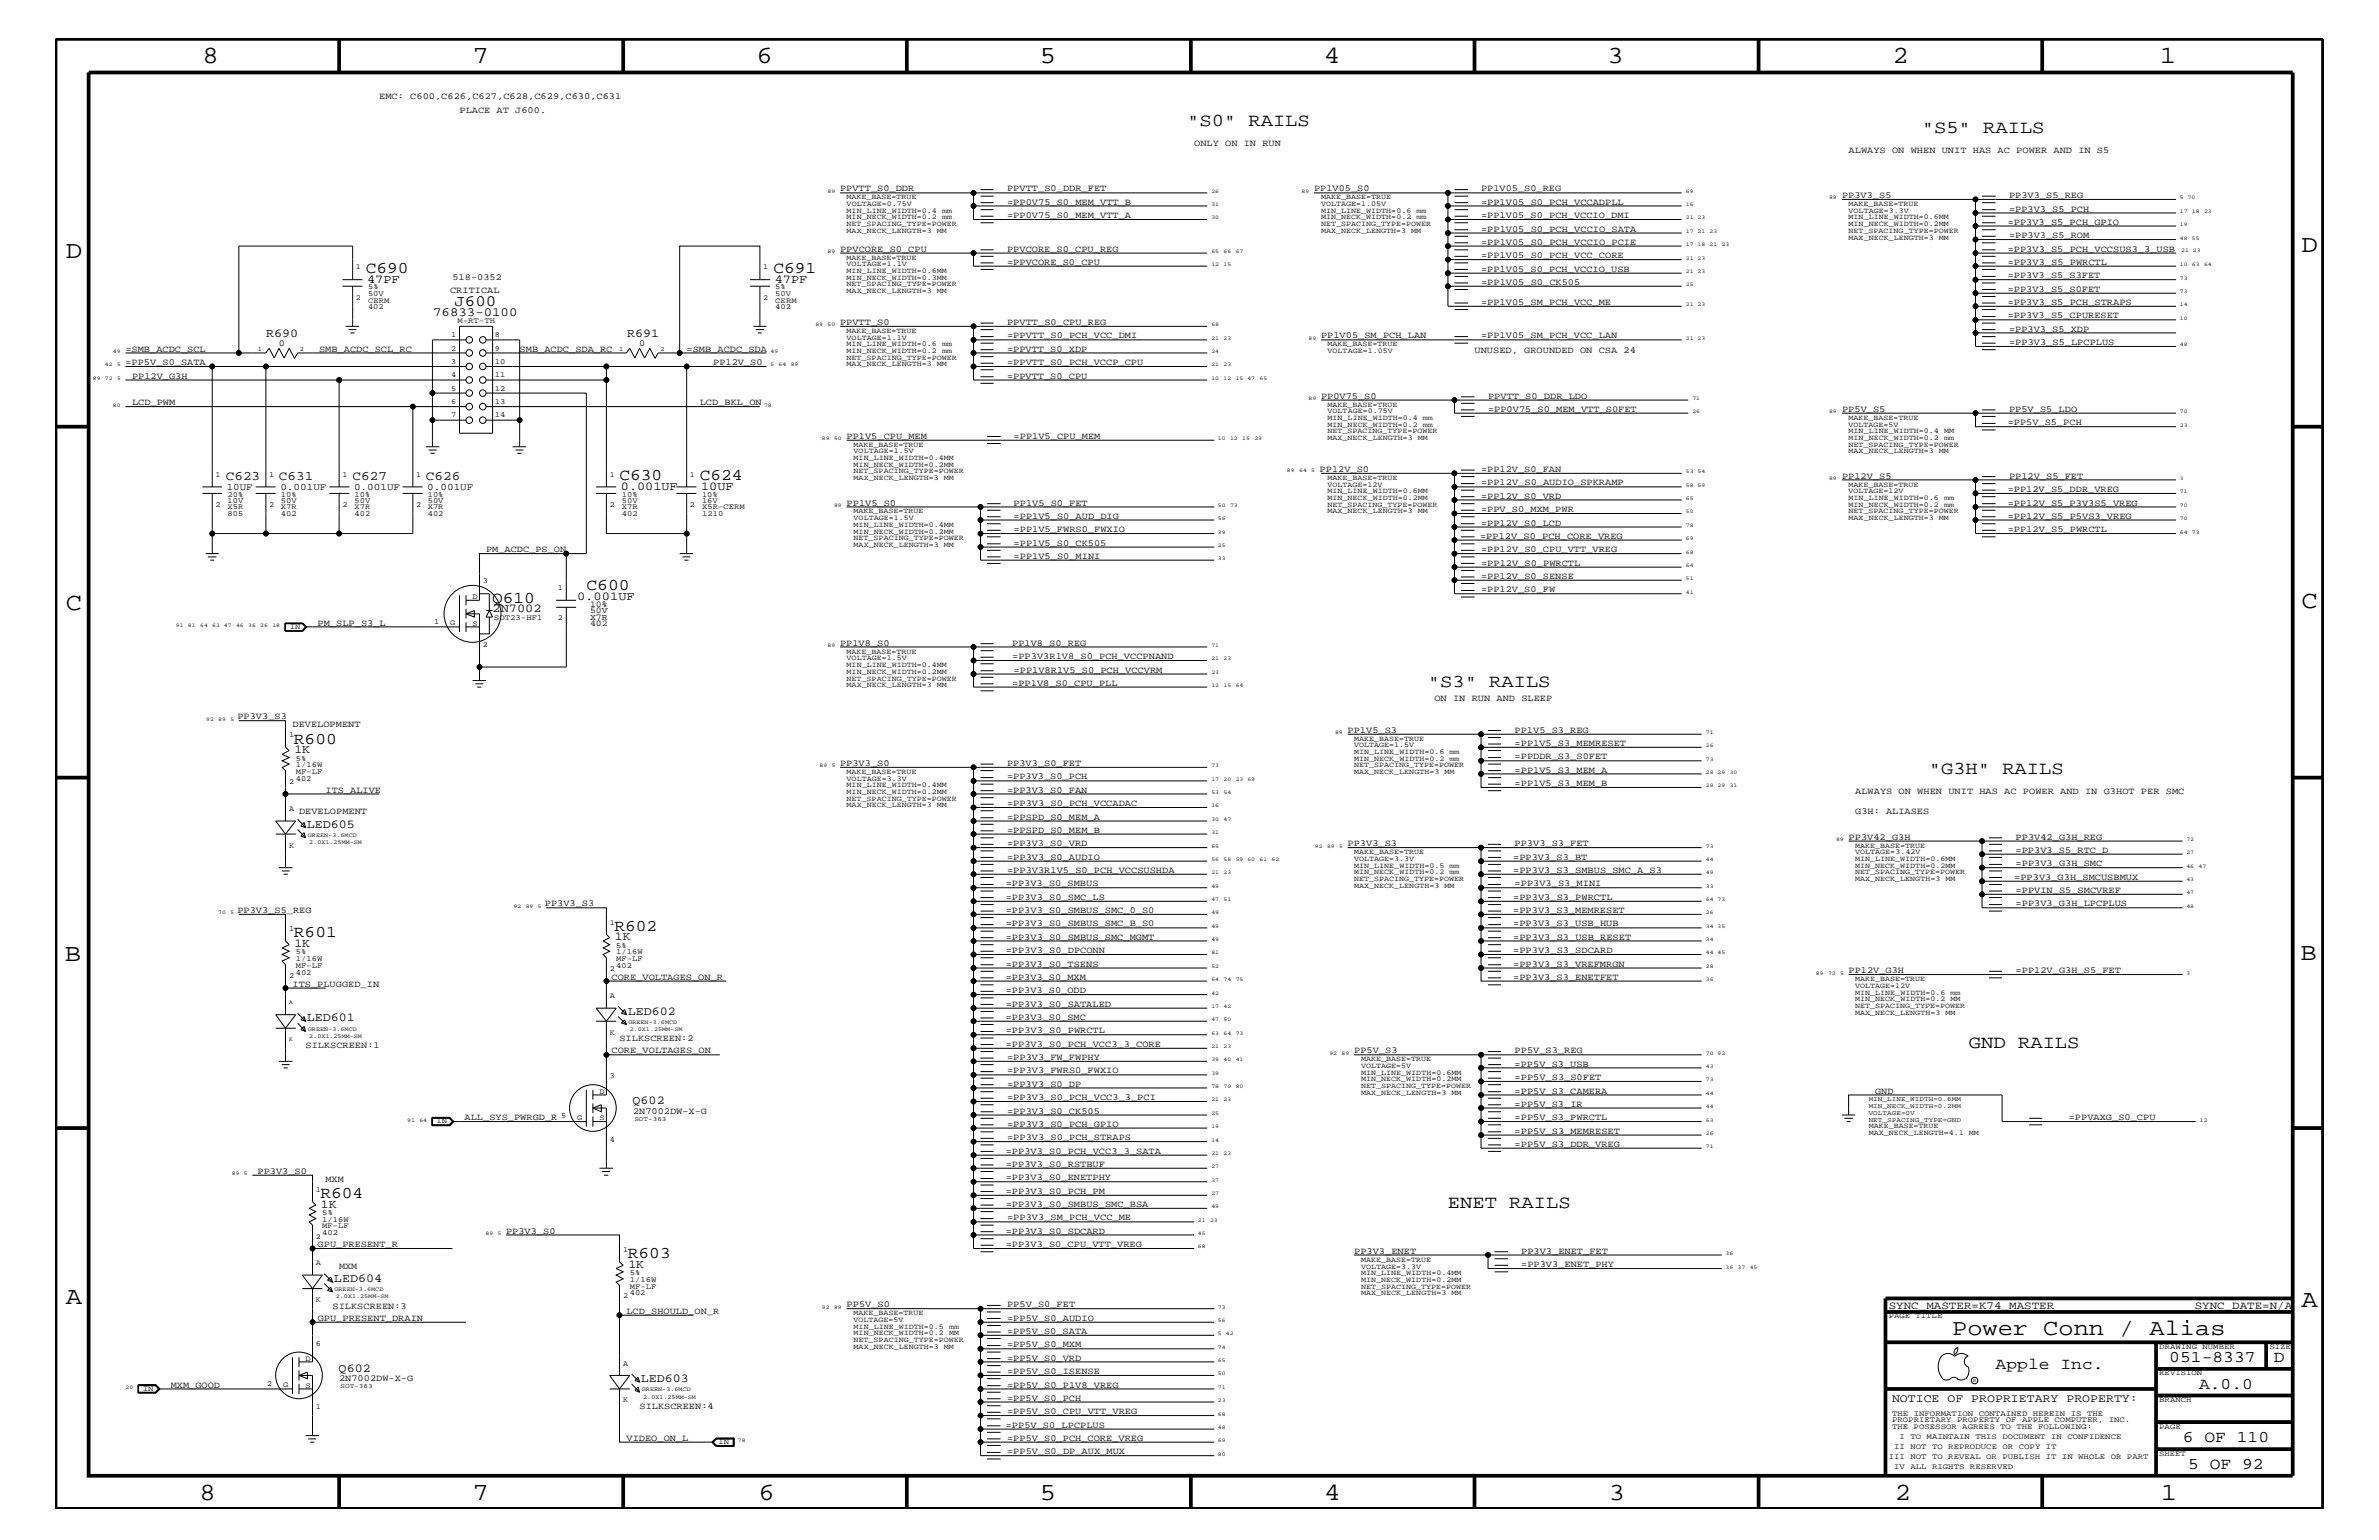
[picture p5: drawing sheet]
<svg xmlns="http://www.w3.org/2000/svg" width="432mm" height="279mm" viewBox="0 0 432 279" stroke-linecap="round" stroke-linejoin="round" font-family="sans-serif">
<defs><g id="words">
<g font-size="4.5">
<text x="36.7" y="11.5">8</text>
<text x="85.8" y="11.5">7</text>
<text x="137.3" y="11.5">6</text>
<text x="188.7" y="11.5">5</text>
<text x="240.3" y="11.5">4</text>
<text x="291.8" y="11.5">3</text>
<text x="343.5" y="11.5">2</text>
<text x="392" y="11.5">1</text>
<text x="11.9" y="46.8">D</text>
<text x="417.7" y="45.7">D</text>
<text x="11.9" y="110.6">C</text>
<text x="417.7" y="110.3">C</text>
<text x="11.8" y="174.3">B</text>
<text x="417.6" y="174.2">B</text>
<text x="11.9" y="236.7">A</text>
<text x="417.7" y="237.1">A</text>
<text x="36.2" y="272.1">8</text>
<text x="85.8" y="272.1">7</text>
<text x="137.7" y="272.1">6</text>
<text x="188.7" y="272.1">5</text>
<text x="240.4" y="272.1">4</text>
<text x="292" y="272.1">3</text>
<text x="343.9" y="272.1">2</text>
<text x="392.2" y="272.1">1</text>
</g>
<text font-size="4.1" x="354.3" y="242.3">Power Conn / Alias</text>
<g font-size="3.3">
<text x="215.5" y="22.9">&quot;S0&quot; RAILS</text>
<text x="348.8" y="24.1">&quot;S5&quot; RAILS</text>
<text x="259.2" y="124.7">&quot;S3&quot; RAILS</text>
<text x="350.1" y="140.4">&quot;G3H&quot; RAILS</text>
<text x="357.4" y="190.2">GND RAILS</text>
<text x="262.8" y="219.2">ENET RAILS</text>
</g>
<g font-size="3">
<text x="66.4" y="49.6">C690</text>
<text x="140.4" y="49.6">C691</text>
<text x="112.4" y="87.1">C630</text>
<text x="127" y="87.1">C624</text>
<text x="106.4" y="107.1">C600</text>
<text x="89.3" y="109.4">Q610</text>
<text x="53.3" y="134.9">R600</text>
<text x="53.3" y="170">R601</text>
<text x="111.5" y="168.9">R602</text>
<text x="58.2" y="217.3">R604</text>
<text x="114" y="228.2">R603</text>
<text x="362.2" y="248.4">Apple Inc.</text>
<text x="393.7" y="247.1">051-8337</text>
<text x="399.2" y="252">A.0.0</text>
<text x="412.7" y="247.1">D</text>
<text x="396.2" y="261.6">6 OF 110</text>
<text x="397.2" y="266.6">5 OF 92</text>
</g>
<text font-size="2.9" x="82.5" y="55.5">J600</text>
<g font-size="2.4">
<text x="41" y="87.1">C623</text>
<text x="50.6" y="87.1">C631</text>
<text x="64" y="87.1">C627</text>
<text x="77.3" y="87.1">C626</text>
</g>
<text font-size="2.3" x="78.6" y="57.3">76833-0100</text>
<g font-size="2.2">
<text x="66.6" y="51.3">47PF</text>
<text x="140.6" y="51.3">47PF</text>
<text x="48.3" y="61.1">R690</text>
<text x="113.8" y="61.1">R691</text>
<text x="112.7" y="88.9">0.001UF</text>
<text x="127.3" y="88.9">10UF</text>
<text x="89.4" y="111.1">2N7002</text>
<text x="104.7" y="108.9">0.001UF</text>
<text x="53.4" y="136.7">1K</text>
<text x="55.7" y="150.1">LED605</text>
<text x="53.4" y="171.8">1K</text>
<text x="111.6" y="170.6">1K</text>
<text x="55.7" y="185.3">LED601</text>
<text x="114" y="184.1">LED602</text>
<text x="114.8" y="200.3">Q602</text>
<text x="58.3" y="219.1">1K</text>
<text x="60.6" y="232.6">LED604</text>
<text x="114" y="230.1">1K</text>
<text x="61.5" y="248.9">Q602</text>
<text x="116.3" y="250.7">LED603</text>
</g>
<text font-size="2.1" x="343.4" y="254.4">NOTICE OF PROPRIETARY PROPERTY:</text>
<g font-size="2">
<text x="342.8" y="237.4">SYNC_MASTER=K74_MASTER</text>
<text x="398.4" y="237.4">SYNC_DATE=N/A</text>
</g>
<g font-size="1.8">
<text x="41.1" y="88.9">10UF</text>
<text x="50.9" y="88.9">0.001UF</text>
<text x="64.3" y="88.9">0.001UF</text>
<text x="77.6" y="88.9">0.001UF</text>
</g>
<g font-size="1.7">
<text x="68.8" y="18">EMC: C600,C626,C627,C628,C629,C630,C631</text>
<text x="83.4" y="20.4">PLACE AT J600.</text>
<text x="216.7" y="26.5">ONLY ON IN RUN</text>
<text x="335.5" y="27.7">ALWAYS ON WHEN UNIT HAS AC POWER AND IN S5</text>
<text x="152.5" y="34.7">PPVTT_S0_DDR</text>
<text x="182.8" y="34.7">PPVTT_S0_DDR_FET</text>
<text x="238.5" y="34.7">PP1V05_S0</text>
<text x="268.8" y="34.7">PP1V05_S0_REG</text>
<text x="334.3" y="35.9">PP3V3_S5</text>
<text x="364.7" y="35.9">PP3V3_S5_REG</text>
<text x="182.8" y="39.6">=PP0V75_S0_MEM_VTT_A</text>
<text x="182.8" y="37.2">=PP0V75_S0_MEM_VTT_B</text>
<text x="268.8" y="39.6">=PP1V05_S0_PCH_VCCIO_DMI</text>
<text x="268.8" y="37.2">=PP1V05_S0_PCH_VCCADPLL</text>
<text x="364.4" y="40.8">=PP3V3_S5_PCH_GPIO</text>
<text x="364.7" y="38.4">=PP3V3_S5_PCH</text>
<text x="152.5" y="45.7">PPVCORE_S0_CPU</text>
<text x="182.8" y="45.7">PPVCORE_S0_CPU_REG</text>
<text x="268.8" y="42">=PP1V05_S0_PCH_VCCIO_SATA</text>
<text x="268.8" y="44.4">=PP1V05_S0_PCH_VCCIO_PCIE</text>
<text x="268.8" y="46.8">=PP1V05_S0_PCH_VCC_CORE</text>
<text x="364.4" y="45.7">=PP3V3_S5_PCH_VCCSUS3_3_USB</text>
<text x="364.7" y="43.2">=PP3V3_S5_ROM</text>
<text x="81.7" y="53.2">CRITICAL</text>
<text x="82.1" y="50.7">518-0352</text>
<text x="182.8" y="48">=PPVCORE_S0_CPU</text>
<text x="268.8" y="51.7">=PP1V05_S0_CK505</text>
<text x="268.8" y="49.3">=PP1V05_S0_PCH_VCCIO_USB</text>
<text x="364.4" y="50.5">=PP3V3_S5_S3FET</text>
<text x="364.4" y="52.9">=PP3V3_S5_S0FET</text>
<text x="364.4" y="48">=PP3V3_S5_PWRCTL</text>
<text x="152.5" y="59">PPVTT_S0</text>
<text x="182.8" y="59">PPVTT_S0_CPU_REG</text>
<text x="268.8" y="55.3">=PP1V05_SM_PCH_VCC_ME</text>
<text x="364.4" y="57.8">=PP3V3_S5_CPURESET</text>
<text x="364.4" y="55.3">=PP3V3_S5_PCH_STRAPS</text>
<text x="22.8" y="63.9">=SMB_ACDC_SCL</text>
<text x="50.6" y="62.8">0</text>
<text x="57.9" y="63.9">SMB_ACDC_SCL_RC</text>
<text x="94.3" y="63.9">SMB_ACDC_SDA_RC</text>
<text x="116" y="62.8">0</text>
<text x="124.6" y="63.9">=SMB_ACDC_SDA</text>
<text x="182.8" y="63.9">=PPVTT_S0_XDP</text>
<text x="182.8" y="61.4">=PPVTT_S0_PCH_VCC_DMI</text>
<text x="239.8" y="61.4">PP1V05_SM_PCH_LAN</text>
<text x="267.6" y="64">UNUSED, GROUNDED ON CSA 24</text>
<text x="268.8" y="61.4">=PP1V05_SM_PCH_VCC_LAN</text>
<text x="364.7" y="62.6">=PP3V3_S5_LPCPLUS</text>
<text x="364.7" y="60.2">=PP3V3_S5_XDP</text>
<text x="22.8" y="66.2">=PP5V_S0_SATA</text>
<text x="24" y="68.7">PP12V_G3H</text>
<text x="129.5" y="66.2">PP12V_S0</text>
<text x="182.8" y="66.2">=PPVTT_S0_PCH_VCCP_CPU</text>
<text x="182.8" y="68.7">=PPVTT_S0_CPU</text>
<text x="24" y="73.5">LCD_PWM</text>
<text x="127" y="73.5">LCD_BKL_ON</text>
<text x="239.8" y="72.3">PP0V75_S0</text>
<text x="270.1" y="72.3">PPVTT_S0_DDR_LDO</text>
<text x="270.1" y="74.7">=PP0V75_S0_MEM_VTT_S0FET</text>
<text x="334.3" y="74.7">PP5V_S5</text>
<text x="364.4" y="77.2">=PP5V_S5_PCH</text>
<text x="364.7" y="74.7">PP5V_S5_LDO</text>
<text x="153.7" y="79.6">PP1V5_CPU_MEM</text>
<text x="184" y="79.6">=PP1V5_CPU_MEM</text>
<text x="239.5" y="85.6">PP12V_S0</text>
<text x="268.8" y="88.1">=PP12V_S0_AUDIO_SPKRAMP</text>
<text x="268.8" y="85.6">=PP12V_S0_FAN</text>
<text x="334.3" y="86.9">PP12V_S5</text>
<text x="364.4" y="89.3">=PP12V_S5_DDR_VREG</text>
<text x="364.7" y="86.9">PP12V_S5_FET</text>
<text x="153.7" y="91.7">PP1V5_S0</text>
<text x="184" y="91.7">PP1V5_S0_FET</text>
<text x="184" y="94.2">=PP1V5_S0_AUD_DIG</text>
<text x="268.8" y="90.5">=PP12V_S0_VRD</text>
<text x="268.8" y="95.4">=PP12V_S0_LCD</text>
<text x="268.8" y="92.9">=PPV_S0_MXM_PWR</text>
<text x="364.4" y="91.7">=PP12V_S5_P3V3S5_VREG</text>
<text x="364.4" y="94.2">=PP12V_S5_P5VS3_VREG</text>
<text x="88.2" y="100.2">PM_ACDC_PS_ON</text>
<text x="184" y="101.4">=PP1V5_S0_MINI</text>
<text x="184" y="96.5">=PP1V5_FWRS0_FWXIO</text>
<text x="184" y="99">=PP1V5_S0_CK505</text>
<text x="268.6" y="97.7">=PP12V_S0_PCH_CORE_VREG</text>
<text x="268.8" y="100.2">=PP12V_S0_CPU_VTT_VREG</text>
<text x="364.4" y="96.5">=PP12V_S5_PWRCTL</text>
<text x="268.8" y="102.6">=PP12V_S0_PWRCTL</text>
<text x="268.8" y="107.5">=PP12V_S0_FW</text>
<text x="268.8" y="105">=PP12V_S0_SENSE</text>
<text x="57.7" y="113.6">PM_SLP_S3_L</text>
<text x="152.5" y="117.2">PP1V8_S0</text>
<text x="183.7" y="117.2">PP1V8_S0_REG</text>
<text x="183.7" y="119.6">=PP3V3R1V8_S0_PCH_VCCPNAND</text>
<text x="183.7" y="124.4">=PP1V8_S0_CPU_PLL</text>
<text x="184" y="122">=PP1V8R1V5_S0_PCH_VCCVRM</text>
<text x="43.1" y="130.5">PP3V3_S3</text>
<text x="53.1" y="131.9">DEVELOPMENT</text>
<text x="260.4" y="127.1">ON IN RUN AND SLEEP</text>
<text x="244.6" y="133">PP1V5_S3</text>
<text x="274.9" y="133">PP1V5_S3_REG</text>
<text x="274.9" y="137.8">=PPDDR_S3_S0FET</text>
<text x="274.9" y="135.3">=PP1V5_S3_MEMRESET</text>
<text x="59.1" y="143.9">ITS_ALIVE</text>
<text x="152.5" y="139">PP3V3_S0</text>
<text x="182.8" y="141.4">=PP3V3_S0_PCH</text>
<text x="182.8" y="143.9">=PP3V3_S0_FAN</text>
<text x="182.8" y="139">PP3V3_S0_FET</text>
<text x="274.9" y="140.2">=PP1V5_S3_MEM_A</text>
<text x="274.9" y="142.6">=PP1V5_S3_MEM_B</text>
<text x="54.3" y="147.7">DEVELOPMENT</text>
<text x="182.8" y="148.7">=PPSPD_S0_MEM_A</text>
<text x="182.8" y="146.2">=PP3V3_S0_PCH_VCCADAC</text>
<text x="336.7" y="147.7">G3H: ALIASES</text>
<text x="336.7" y="144">ALWAYS ON WHEN UNIT HAS AC POWER AND IN G3HOT PER SMC</text>
<text x="182.8" y="153.5">=PP3V3_S0_VRD</text>
<text x="182.8" y="151.1">=PPSPD_S0_MEM_B</text>
<text x="182.8" y="156">=PP3V3_S0_AUDIO</text>
<text x="244.6" y="153.5">PP3V3_S3</text>
<text x="274.7" y="156">=PP3V3_S3_BT</text>
<text x="274.9" y="153.5">PP3V3_S3_FET</text>
<text x="335.5" y="152.3">PP3V42_G3H</text>
<text x="365.8" y="152.3">PP3V42_G3H_REG</text>
<text x="365.8" y="154.7">=PP3V3_S5_RTC_D</text>
<text x="182.5" y="160.8">=PP3V3_S0_SMBUS</text>
<text x="182.8" y="158.4">=PP3V3R1V5_S0_PCH_VCCSUSHDA</text>
<text x="274.7" y="158.4">=PP3V3_S3_SMBUS_SMC_A_S3</text>
<text x="274.9" y="160.8">=PP3V3_S3_MINI</text>
<text x="365.6" y="159.6">=PP3V3_G3H_SMCUSBMUX</text>
<text x="365.8" y="157.2">=PP3V3_G3H_SMC</text>
<text x="365.8" y="162">=PPVIN_S5_SMCVREF</text>
<text x="43.1" y="165.6">PP3V3_S5_REG</text>
<text x="98.9" y="164.5">PP3V3_S3</text>
<text x="182.5" y="163.3">=PP3V3_S0_SMC_LS</text>
<text x="182.5" y="165.6">=PP3V3_S0_SMBUS_SMC_0_S0</text>
<text x="274.7" y="163.3">=PP3V3_S3_PWRCTL</text>
<text x="274.7" y="165.6">=PP3V3_S3_MEMRESET</text>
<text x="365.8" y="164.5">=PP3V3_G3H_LPCPLUS</text>
<text x="182.5" y="172.9">=PP3V3_S0_DPCONN</text>
<text x="182.5" y="168.1">=PP3V3_S0_SMBUS_SMC_B_S0</text>
<text x="182.5" y="170.5">=PP3V3_S0_SMBUS_SMC_MGMT</text>
<text x="274.7" y="170.5">=PP3V3_S3_USB_RESET</text>
<text x="274.7" y="168.1">=PP3V3_S3_USB_HUB</text>
<text x="274.7" y="172.9">=PP3V3_S3_SDCARD</text>
<text x="53.1" y="179">ITS_PLUGGED_IN</text>
<text x="111" y="177.7">CORE_VOLTAGES_ON_R</text>
<text x="182.5" y="175.4">=PP3V3_S0_TSENS</text>
<text x="182.5" y="177.7">=PP3V3_S0_MXM</text>
<text x="274.7" y="177.7">=PP3V3_S3_ENETFET</text>
<text x="274.7" y="175.4">=PP3V3_S3_VREFMRGN</text>
<text x="335.5" y="176.6">PP12V_G3H</text>
<text x="365.8" y="176.6">=PP12V_G3H_S5_FET</text>
<text x="182.5" y="182.7">=PP3V3_S0_SATALED</text>
<text x="182.5" y="180.2">=PP3V3_S0_ODD</text>
<text x="182.5" y="185">=PP3V3_S0_SMC</text>
<text x="55.5" y="190.2">SILKSCREEN:1</text>
<text x="111" y="191.1">CORE_VOLTAGES_ON</text>
<text x="112.4" y="188.9">SILKSCREEN:2</text>
<text x="182.5" y="189.9">=PP3V3_S0_PCH_VCC3_3_CORE</text>
<text x="182.5" y="187.5">=PP3V3_S0_PWRCTL</text>
<text x="245.8" y="191.1">PP5V_S3</text>
<text x="274.9" y="191.1">PP5V_S3_REG</text>
<text x="182.8" y="194.8">=PP3V3_FWRS0_FWXIO</text>
<text x="182.8" y="192.3">=PP3V3_FW_FWPHY</text>
<text x="182.8" y="197.2">=PP3V3_S0_DP</text>
<text x="274.9" y="193.6">=PP5V_S3_USB</text>
<text x="274.9" y="195.9">=PP5V_S3_S0FET</text>
<text x="84.3" y="203.2">ALL_SYS_PWRGD_R</text>
<text x="114.9" y="202">2N7002DW-X-G</text>
<text x="182.8" y="202">=PP3V3_S0_CK505</text>
<text x="182.8" y="199.6">=PP3V3_S0_PCH_VCC3_3_PCI</text>
<text x="274.9" y="200.9">=PP5V_S3_IR</text>
<text x="274.9" y="198.4">=PP5V_S3_CAMERA</text>
<text x="274.9" y="203.2">=PP5V_S3_PWRCTL</text>
<text x="340.4" y="198.4">GND</text>
<text x="375.5" y="203.2">=PPVAXG_S0_CPU</text>
<text x="182.5" y="209.3">=PP3V3_S0_PCH_VCC3_3_SATA</text>
<text x="182.8" y="206.9">=PP3V3_S0_PCH_STRAPS</text>
<text x="182.8" y="204.4">=PP3V3_S0_PCH_GPIO</text>
<text x="274.9" y="208.1">=PP5V_S3_DDR_VREG</text>
<text x="274.9" y="205.7">=PP5V_S3_MEMRESET</text>
<text x="46.7" y="213">PP3V3_S0</text>
<text x="59.1" y="214.4">MXM</text>
<text x="182.5" y="214.2">=PP3V3_S0_ENETPHY</text>
<text x="182.5" y="211.7">=PP3V3_S0_RSTBUF</text>
<text x="182.5" y="219">=PP3V3_S0_SMBUS_SMC_BSA</text>
<text x="182.5" y="216.6">=PP3V3_S0_PCH_PM</text>
<text x="182.8" y="221.4">=PP3V3_SM_PCH_VCC_ME</text>
<text x="57.7" y="226.3">GPU_PRESENT_R</text>
<text x="91.9" y="223.9">PP3V3_S0</text>
<text x="182.5" y="226.3">=PP3V3_S0_CPU_VTT_VREG</text>
<text x="182.5" y="223.9">=PP3V3_S0_SDCARD</text>
<text x="245.8" y="227.5">PP3V3_ENET</text>
<text x="276.1" y="227.5">PP3V3_ENET_FET</text>
<text x="61.6" y="230.2">MXM</text>
<text x="276.1" y="229.9">=PP3V3_ENET_PHY</text>
<text x="57.7" y="239.6">GPU_PRESENT_DRAIN</text>
<text x="60.4" y="237.4">SILKSCREEN:3</text>
<text x="113.7" y="238.4">LCD_SHOULD_ON_R</text>
<text x="153.7" y="237.2">PP5V_S0</text>
<text x="182.8" y="237.2">PP5V_S0_FET</text>
<text x="182.8" y="239.6">=PP5V_S0_AUDIO</text>
<text x="182.8" y="242">=PP5V_S0_SATA</text>
<text x="182.8" y="244.5">=PP5V_S0_MXM</text>
<text x="31" y="251.7">MXM_GOOD</text>
<text x="61.6" y="250.6">2N7002DW-X-G</text>
<text x="182.8" y="251.7">=PP5V_S0_P1V8_VREG</text>
<text x="182.8" y="249.3">=PP5V_S0_ISENSE</text>
<text x="182.8" y="246.9">=PP5V_S0_VRD</text>
<text x="116.1" y="255.6">SILKSCREEN:4</text>
<text x="182.8" y="256.6">=PP5V_S0_CPU_VTT_VREG</text>
<text x="182.8" y="254.2">=PP5V_S0_PCH</text>
<text x="113.7" y="261.4">VIDEO_ON_L</text>
<text x="182.5" y="259">=PP5V_S0_LPCPLUS</text>
<text x="182.8" y="261.4">=PP5V_S0_PCH_CORE_VREG</text>
<text x="182.8" y="263.8">=PP5V_S0_DP_AUX_MUX</text>
</g>
<g font-size="1.6">
<text x="107.1" y="111.2">50V</text>
<text x="107.1" y="110.2">10%</text>
<text x="107.1" y="113.7">402</text>
<text x="107.1" y="112.5">X7R</text>
</g>
<g font-size="1.4">
<text x="153.7" y="41">NET_SPACING_TYPE=POWER</text>
<text x="153.7" y="39.8">MIN_NECK_WIDTH=0.2 mm</text>
<text x="153.7" y="38.6">MIN_LINE_WIDTH=0.4 mm</text>
<text x="153.7" y="37.4">VOLTAGE=0.75V</text>
<text x="153.7" y="36.2">MAKE_BASE=TRUE</text>
<text x="239.8" y="41">NET_SPACING_TYPE=POWER</text>
<text x="239.8" y="36.2">MAKE_BASE=TRUE</text>
<text x="239.8" y="37.4">VOLTAGE=1.05V</text>
<text x="239.8" y="39.8">MIN_NECK_WIDTH=0.2 mm</text>
<text x="239.8" y="38.6">MIN_LINE_WIDTH=0.6 mm</text>
<text x="335.5" y="37.4">MAKE_BASE=TRUE</text>
<text x="335.5" y="38.6">VOLTAGE=3.3V</text>
<text x="335.5" y="41">MIN_NECK_WIDTH=0.2MM</text>
<text x="335.5" y="39.8">MIN_LINE_WIDTH=0.6MM</text>
<text x="153.7" y="42.3">MAX_NECK_LENGTH=3 MM</text>
<text x="153.7" y="47.1">MAKE_BASE=TRUE</text>
<text x="239.8" y="42.3">MAX_NECK_LENGTH=3 MM</text>
<text x="335.5" y="42.3">NET_SPACING_TYPE=POWER</text>
<text x="335.5" y="43.5">MAX_NECK_LENGTH=3 MM</text>
<text x="64.6" y="48.9">1</text>
<text x="66.8" y="52.5">5%</text>
<text x="66.8" y="53.6">50V</text>
<text x="138.5" y="48.9">1</text>
<text x="140.7" y="53.6">50V</text>
<text x="140.7" y="52.5">5%</text>
<text x="153.7" y="48.3">VOLTAGE=1.1V</text>
<text x="153.7" y="50.7">MIN_NECK_WIDTH=0.3MM</text>
<text x="153.7" y="53.2">MAX_NECK_LENGTH=3 MM</text>
<text x="153.7" y="49.6">MIN_LINE_WIDTH=0.6MM</text>
<text x="153.7" y="51.9">NET_SPACING_TYPE=POWER</text>
<text x="64.6" y="54.4">2</text>
<text x="66.8" y="54.9">CERM</text>
<text x="66.8" y="56.1">402</text>
<text x="83" y="58.6">M-RT-TH</text>
<text x="138.5" y="54.4">2</text>
<text x="140.7" y="56.1">402</text>
<text x="140.7" y="54.9">CERM</text>
<text x="81.9" y="66">3</text>
<text x="81.9" y="63.6">2</text>
<text x="81.9" y="61.2">1</text>
<text x="89.8" y="63.6">9</text>
<text x="89.8" y="61.2">8</text>
<text x="89.8" y="66">10</text>
<text x="153.7" y="65.3">NET_SPACING_TYPE=POWER</text>
<text x="153.7" y="61.7">VOLTAGE=1.1V</text>
<text x="153.7" y="64">MIN_NECK_WIDTH=0.2 mm</text>
<text x="153.7" y="62.9">MIN_LINE_WIDTH=0.6 mm</text>
<text x="153.7" y="60.4">MAKE_BASE=TRUE</text>
<text x="241" y="62.9">MAKE_BASE=TRUE</text>
<text x="241" y="64">VOLTAGE=1.05V</text>
<text x="81.9" y="70.9">5</text>
<text x="81.9" y="68.4">4</text>
<text x="89.8" y="70.9">12</text>
<text x="89.8" y="68.4">11</text>
<text x="153.7" y="66.5">MAX_NECK_LENGTH=3 MM</text>
<text x="81.9" y="75.7">7</text>
<text x="81.9" y="73.3">6</text>
<text x="89.8" y="75.7">14</text>
<text x="89.8" y="73.3">13</text>
<text x="241" y="73.8">MAKE_BASE=TRUE</text>
<text x="241" y="75">VOLTAGE=0.75V</text>
<text x="241" y="76.2">MIN_LINE_WIDTH=0.4 mm</text>
<text x="241" y="77.4">MIN_NECK_WIDTH=0.2 mm</text>
<text x="335.5" y="76.2">MAKE_BASE=TRUE</text>
<text x="335.5" y="77.4">VOLTAGE=5V</text>
<text x="154.9" y="81.1">MAKE_BASE=TRUE</text>
<text x="154.9" y="83.5">MIN_LINE_WIDTH=0.4MM</text>
<text x="154.9" y="82.2">VOLTAGE=1.5V</text>
<text x="241" y="79.9">MAX_NECK_LENGTH=3 MM</text>
<text x="241" y="78.6">NET_SPACING_TYPE=POWER</text>
<text x="335.5" y="78.6">MIN_LINE_WIDTH=0.4 MM</text>
<text x="335.5" y="79.9">MIN_NECK_WIDTH=0.2 mm</text>
<text x="335.5" y="81.1">NET_SPACING_TYPE=POWER</text>
<text x="335.5" y="82.2">MAX_NECK_LENGTH=3 MM</text>
<text x="39.1" y="86.5">1</text>
<text x="48.9" y="86.5">1</text>
<text x="62.1" y="86.5">1</text>
<text x="75.5" y="86.5">1</text>
<text x="110.7" y="86.5">1</text>
<text x="125.2" y="86.5">1</text>
<text x="154.9" y="87.1">MAX_NECK_LENGTH=3 MM</text>
<text x="154.9" y="84.7">MIN_NECK_WIDTH=0.2MM</text>
<text x="154.9" y="85.9">NET_SPACING_TYPE=POWER</text>
<text x="241" y="89.5">MIN_LINE_WIDTH=0.6MM</text>
<text x="241" y="87.1">MAKE_BASE=TRUE</text>
<text x="241" y="88.3">VOLTAGE=12V</text>
<text x="335.5" y="88.3">MAKE_BASE=TRUE</text>
<text x="335.5" y="89.5">VOLTAGE=12V</text>
<text x="39.1" y="92">2</text>
<text x="41.3" y="93.7">805</text>
<text x="41.3" y="90.1">20%</text>
<text x="41.3" y="92.4">X5R</text>
<text x="41.3" y="91.2">10V</text>
<text x="48.9" y="92">2</text>
<text x="51" y="93.7">402</text>
<text x="51" y="92.4">X7R</text>
<text x="51" y="91.2">50V</text>
<text x="51" y="90.1">10%</text>
<text x="62.1" y="92">2</text>
<text x="64.3" y="93.7">402</text>
<text x="64.3" y="91.2">50V</text>
<text x="64.3" y="92.4">X7R</text>
<text x="64.3" y="90.1">10%</text>
<text x="75.5" y="92">2</text>
<text x="77.6" y="91.2">50V</text>
<text x="77.6" y="92.4">X7R</text>
<text x="77.6" y="90.1">10%</text>
<text x="77.6" y="93.7">402</text>
<text x="110.7" y="92">2</text>
<text x="112.9" y="92.4">X7R</text>
<text x="112.9" y="90.1">10%</text>
<text x="112.9" y="91.2">50V</text>
<text x="112.9" y="93.7">402</text>
<text x="125.2" y="92">2</text>
<text x="127.4" y="92.4">X5R-CERM</text>
<text x="127.4" y="93.7">1210</text>
<text x="127.4" y="91.2">16V</text>
<text x="127.4" y="90.1">10%</text>
<text x="154.9" y="93.2">MAKE_BASE=TRUE</text>
<text x="154.9" y="95.6">MIN_LINE_WIDTH=0.4MM</text>
<text x="154.9" y="94.3">VOLTAGE=1.5V</text>
<text x="241" y="93.2">MAX_NECK_LENGTH=3 MM</text>
<text x="241" y="90.7">MIN_NECK_WIDTH=0.2MM</text>
<text x="241" y="92">NET_SPACING_TYPE=POWER</text>
<text x="335.5" y="92">MIN_NECK_WIDTH=0.2 mm</text>
<text x="335.5" y="90.7">MIN_LINE_WIDTH=0.6 mm</text>
<text x="335.5" y="93.2">NET_SPACING_TYPE=POWER</text>
<text x="335.5" y="94.3">MAX_NECK_LENGTH=3 MM</text>
<text x="154.9" y="96.8">MIN_NECK_WIDTH=0.2MM</text>
<text x="154.9" y="99.3">MAX_NECK_LENGTH=3 MM</text>
<text x="154.9" y="98">NET_SPACING_TYPE=POWER</text>
<text x="87.6" y="105.9">3</text>
<text x="101.3" y="107.1">1</text>
<text x="78.8" y="113.1">1</text>
<text x="81.7" y="113.4">G</text>
<text x="85.8" y="113.6">S</text>
<text x="85.8" y="108.7">D</text>
<text x="89.7" y="112.5">SOT23-HF1</text>
<text x="101.3" y="112.6">2</text>
<text x="52.6" y="114.2">IN</text>
<text x="87.6" y="117.4">2</text>
<text x="153.7" y="119.8">VOLTAGE=1.5V</text>
<text x="153.7" y="118.6">MAKE_BASE=TRUE</text>
<text x="153.7" y="123.5">NET_SPACING_TYPE=POWER</text>
<text x="153.7" y="121">MIN_LINE_WIDTH=0.4MM</text>
<text x="153.7" y="122.3">MIN_NECK_WIDTH=0.2MM</text>
<text x="153.7" y="124.7">MAX_NECK_LENGTH=3 MM</text>
<text x="52.5" y="133.8">1</text>
<text x="245.8" y="135.6">VOLTAGE=1.5V</text>
<text x="245.8" y="136.8">MIN_LINE_WIDTH=0.6 mm</text>
<text x="245.8" y="134.4">MAKE_BASE=TRUE</text>
<text x="52.5" y="142.3">2</text>
<text x="53.7" y="138">5%</text>
<text x="53.7" y="141.7">402</text>
<text x="53.7" y="140.4">MF-LF</text>
<text x="53.7" y="139.2">1/16W</text>
<text x="153.7" y="142.9">MIN_LINE_WIDTH=0.4MM</text>
<text x="153.7" y="141.7">VOLTAGE=3.3V</text>
<text x="153.7" y="140.4">MAKE_BASE=TRUE</text>
<text x="245.8" y="140.4">MAX_NECK_LENGTH=3 MM</text>
<text x="245.8" y="138">MIN_NECK_WIDTH=0.2 mm</text>
<text x="245.8" y="139.2">NET_SPACING_TYPE=POWER</text>
<text x="52.5" y="147.1">A</text>
<text x="153.7" y="144">MIN_NECK_WIDTH=0.2MM</text>
<text x="153.7" y="145.3">NET_SPACING_TYPE=POWER</text>
<text x="153.7" y="146.5">MAX_NECK_LENGTH=3 MM</text>
<text x="52.5" y="153.8">K</text>
<text x="245.8" y="155">MAKE_BASE=TRUE</text>
<text x="336.7" y="155">VOLTAGE=3.42V</text>
<text x="336.7" y="153.8">MAKE_BASE=TRUE</text>
<text x="245.8" y="156.2">VOLTAGE=3.3V</text>
<text x="245.8" y="161.1">MAX_NECK_LENGTH=3 MM</text>
<text x="245.8" y="157.4">MIN_LINE_WIDTH=0.5 mm</text>
<text x="245.8" y="158.6">MIN_NECK_WIDTH=0.2 mm</text>
<text x="245.8" y="159.9">NET_SPACING_TYPE=POWER</text>
<text x="336.7" y="156.2">MIN_LINE_WIDTH=0.6MM</text>
<text x="336.7" y="159.9">MAX_NECK_LENGTH=3 MM</text>
<text x="336.7" y="157.4">MIN_NECK_WIDTH=0.2MM</text>
<text x="336.7" y="158.6">NET_SPACING_TYPE=POWER</text>
<text x="110.7" y="167.8">1</text>
<text x="52.5" y="168.9">1</text>
<text x="53.7" y="173.2">5%</text>
<text x="111.8" y="172">5%</text>
<text x="111.8" y="173.2">1/16W</text>
<text x="52.5" y="177.4">2</text>
<text x="53.7" y="176.8">402</text>
<text x="53.7" y="175.6">MF-LF</text>
<text x="53.7" y="174.4">1/16W</text>
<text x="110.7" y="176.2">2</text>
<text x="111.8" y="175.6">402</text>
<text x="111.8" y="174.4">MF-LF</text>
<text x="336.7" y="178">MAKE_BASE=TRUE</text>
<text x="336.7" y="179.3">VOLTAGE=12V</text>
<text x="110.7" y="181">A</text>
<text x="336.7" y="181.6">MIN_NECK_WIDTH=0.2 MM</text>
<text x="336.7" y="180.5">MIN_LINE_WIDTH=0.6 mm</text>
<text x="336.7" y="184.1">MAX_NECK_LENGTH=3 MM</text>
<text x="336.7" y="182.9">NET_SPACING_TYPE=POWER</text>
<text x="110.7" y="187.7">K</text>
<text x="110.7" y="195.6">3</text>
<text x="247.1" y="197.4">NET_SPACING_TYPE=POWER</text>
<text x="247.1" y="193.7">VOLTAGE=5V</text>
<text x="247.1" y="196.2">MIN_NECK_WIDTH=0.2MM</text>
<text x="247.1" y="195">MIN_LINE_WIDTH=0.6MM</text>
<text x="247.1" y="192.6">MAKE_BASE=TRUE</text>
<text x="79.2" y="203.8">IN</text>
<text x="101.9" y="202.9">5</text>
<text x="104.7" y="203.1">G</text>
<text x="108.8" y="198.4">D</text>
<text x="108.8" y="203.2">S</text>
<text x="247.1" y="198.7">MAX_NECK_LENGTH=3 MM</text>
<text x="110.7" y="207.1">4</text>
<text x="339.2" y="205.9">MAX_NECK_LENGTH=4.1 MM</text>
<text x="339.2" y="204.7">MAKE_BASE=TRUE</text>
<text x="57.3" y="216.2">1</text>
<text x="58.5" y="220.4">5%</text>
<text x="58.5" y="221.7">1/16W</text>
<text x="57.3" y="224.7">2</text>
<text x="58.5" y="222.9">MF-LF</text>
<text x="58.5" y="224.1">402</text>
<text x="113.1" y="227.1">1</text>
<text x="57.3" y="229.6">A</text>
<text x="114.3" y="231.3">5%</text>
<text x="114.3" y="233.8">MF-LF</text>
<text x="114.3" y="232.6">1/16W</text>
<text x="247.1" y="233.8">NET_SPACING_TYPE=POWER</text>
<text x="247.1" y="230.2">VOLTAGE=3.3V</text>
<text x="247.1" y="231.3">MIN_LINE_WIDTH=0.4MM</text>
<text x="247.1" y="232.6">MIN_NECK_WIDTH=0.2MM</text>
<text x="247.1" y="229">MAKE_BASE=TRUE</text>
<text x="57.3" y="236.2">K</text>
<text x="113.1" y="235.6">2</text>
<text x="114.3" y="235">402</text>
<text x="154.9" y="239.9">VOLTAGE=5V</text>
<text x="154.9" y="238.6">MAKE_BASE=TRUE</text>
<text x="247.1" y="235">MAX_NECK_LENGTH=3 MM</text>
<text x="342.8" y="239.2">PAGE TITLE</text>
<text x="57.3" y="244.1">6</text>
<text x="154.9" y="241.1">MIN_LINE_WIDTH=0.5 mm</text>
<text x="154.9" y="242.3">MIN_NECK_WIDTH=0.2 MM</text>
<text x="154.9" y="244.7">MAX_NECK_LENGTH=3 MM</text>
<text x="154.9" y="243.5">NET_SPACING_TYPE=POWER</text>
<text x="391.9" y="244.7">DRAWING NUMBER</text>
<text x="411.9" y="244.7">SIZE</text>
<text x="48.5" y="251.4">2</text>
<text x="51.4" y="251.6">G</text>
<text x="55.5" y="246.9">D</text>
<text x="55.5" y="251.7">S</text>
<text x="113.1" y="247.8">A</text>
<text x="391.9" y="249.5">REVISION</text>
<text x="25.9" y="252.3">IN</text>
<text x="57.3" y="255.6">1</text>
<text x="113.1" y="254.4">K</text>
<text x="343.4" y="256.8">THE INFORMATION CONTAINED HEREIN IS THE</text>
<text x="391.9" y="254.4">BRANCH</text>
<text x="130.4" y="262.1">IN</text>
<text x="343.4" y="259.3">THE POSESSOR AGREES TO THE FOLLOWING:</text>
<text x="343.4" y="258">PROPRIETARY PROPERTY OF APPLE COMPUTER, INC.</text>
<text x="343.8" y="262.9">II NOT TO REPRODUCE OR COPY IT</text>
<text x="344.8" y="261.1">I TO MAINTAIN THIS DOCUMENT IN CONFIDENCE</text>
<text x="391.9" y="259.3">PAGE</text>
<text x="342.8" y="264.7">III NOT TO REVEAL OR PUBLISH IT IN WHOLE OR PART</text>
<text x="343.8" y="266.6">IV ALL RIGHTS RESERVED</text>
<text x="391.9" y="264.1">SHEET</text>
</g>
<g font-size="1.2">
<text x="46.8" y="63.7">1</text>
<text x="54.4" y="63.7">2</text>
<text x="112.4" y="63.7">1</text>
<text x="119.9" y="63.7">2</text>
<text x="115.1" y="203.4">SOT-363</text>
<text x="339.2" y="199.8">MIN_LINE_WIDTH=0.6MM</text>
<text x="339.2" y="203.5">NET_SPACING_TYPE=GND</text>
<text x="339.2" y="201">MIN_NECK_WIDTH=0.2MM</text>
<text x="339.2" y="202.3">VOLTAGE=0V</text>
<text x="61.8" y="251.8">SOT-363</text>
</g>
<g font-size="1.1">
<text x="55.9" y="151.8">GREEN-3.6MCD</text>
<text x="56.1" y="153.2">2.0X1.25MM-SM</text>
<text x="52.5" y="182.2">A</text>
<text x="114" y="185.8">GREEN-3.6MCD</text>
<text x="52.5" y="188.9">K</text>
<text x="55.9" y="187">GREEN-3.6MCD</text>
<text x="56.1" y="188.3">2.0X1.25MM-SM</text>
<text x="114.3" y="187.1">2.0X1.25MM-SM</text>
<text x="60.7" y="234.3">GREEN-3.6MCD</text>
<text x="61" y="235.6">2.0X1.25MM-SM</text>
<text x="116.5" y="252.4">GREEN-3.6MCD</text>
<text x="116.8" y="253.8">2.0X1.25MM-SM</text>
</g>
<g font-size="1">
<text x="150.2" y="35">89</text>
<text x="219.9" y="35">26</text>
<text x="236.2" y="35">89</text>
<text x="306" y="35">69</text>
<text x="219.9" y="39.8">30</text>
<text x="219.9" y="37.4">31</text>
<text x="306" y="39.8">21 23</text>
<text x="306" y="37.4">16</text>
<text x="332" y="36.2">89</text>
<text x="395.6" y="36.2">5</text>
<text x="395.6" y="41">19</text>
<text x="395.6" y="38.6">17</text>
<text x="397.1" y="36.2">70</text>
<text x="397.8" y="38.6">18</text>
<text x="400.1" y="38.6">23</text>
<text x="150.2" y="45.9">89</text>
<text x="219.9" y="45.9">65</text>
<text x="222.1" y="45.9">66</text>
<text x="224.3" y="45.9">67</text>
<text x="306" y="42.3">17 21</text>
<text x="306" y="44.6">17 18</text>
<text x="306" y="47.1">21 23</text>
<text x="310.3" y="42.3">23</text>
<text x="310.3" y="44.6">21</text>
<text x="312.5" y="44.6">23</text>
<text x="395.6" y="43.5">48</text>
<text x="395.9" y="45.7">21 23</text>
<text x="397.8" y="43.5">55</text>
<text x="219.9" y="48.3">12</text>
<text x="222.1" y="48.3">15</text>
<text x="306" y="51.9">25</text>
<text x="306" y="49.6">21 23</text>
<text x="395.6" y="50.7">73</text>
<text x="395.6" y="53.2">73</text>
<text x="395.6" y="48.3">10</text>
<text x="397.8" y="48.3">63</text>
<text x="400.1" y="48.3">64</text>
<text x="148" y="59.2">89</text>
<text x="150.2" y="59.2">50</text>
<text x="219.9" y="59.2">68</text>
<text x="306" y="55.6">21 23</text>
<text x="395.6" y="55.6">14</text>
<text x="395.6" y="58">10</text>
<text x="20.5" y="64">49</text>
<text x="139.9" y="64">49</text>
<text x="219.9" y="61.7">21</text>
<text x="219.9" y="64">24</text>
<text x="222.1" y="61.7">23</text>
<text x="237.5" y="61.7">89</text>
<text x="306" y="61.7">21 23</text>
<text x="395.6" y="62.9">48</text>
<text x="16.8" y="68.9">89</text>
<text x="19.1" y="66.5">42</text>
<text x="19.1" y="68.9">72</text>
<text x="21.3" y="66.5">5</text>
<text x="21.3" y="68.9">5</text>
<text x="139.9" y="66.5">5</text>
<text x="141.3" y="66.5">64</text>
<text x="143.5" y="66.5">89</text>
<text x="219.9" y="66.5">21</text>
<text x="219.9" y="68.9">10</text>
<text x="222.1" y="66.5">23</text>
<text x="222.1" y="68.9">12</text>
<text x="224.3" y="68.9">15 47</text>
<text x="228.6" y="68.9">65</text>
<text x="20.5" y="73.8">80</text>
<text x="138.7" y="73.8">78</text>
<text x="237.5" y="72.6">89</text>
<text x="307.2" y="75">26</text>
<text x="307.2" y="72.6">71</text>
<text x="332" y="75">89</text>
<text x="395.6" y="77.4">23</text>
<text x="395.6" y="75">70</text>
<text x="149.2" y="79.9">89</text>
<text x="151.4" y="79.9">50</text>
<text x="221.1" y="79.9">10</text>
<text x="223.3" y="79.9">12</text>
<text x="225.5" y="79.9">15</text>
<text x="227.7" y="79.9">29</text>
<text x="233.6" y="85.6">89</text>
<text x="235.8" y="85.6">64</text>
<text x="238" y="85.6">5</text>
<text x="306" y="88.3">58 59</text>
<text x="306" y="85.9">53 54</text>
<text x="332" y="87.1">89</text>
<text x="395.6" y="87.1">3</text>
<text x="395.6" y="89.5">71</text>
<text x="151.4" y="92">89</text>
<text x="221.1" y="92">50</text>
<text x="221.1" y="94.3">56</text>
<text x="223.3" y="92">73</text>
<text x="306" y="93.2">50</text>
<text x="306" y="90.7">65</text>
<text x="306" y="95.6">78</text>
<text x="395.6" y="94.3">70</text>
<text x="395.6" y="92">70</text>
<text x="221.1" y="96.8">39</text>
<text x="221.1" y="101.6">33</text>
<text x="221.1" y="99.3">25</text>
<text x="306" y="100.4">68</text>
<text x="306" y="98">69</text>
<text x="395.6" y="96.8">64</text>
<text x="397.8" y="96.8">73</text>
<text x="306" y="107.7">41</text>
<text x="306" y="105.3">51</text>
<text x="306" y="102.9">64</text>
<text x="31.9" y="113.7">91</text>
<text x="34.1" y="113.7">81</text>
<text x="36.3" y="113.7">64</text>
<text x="38.5" y="113.7">63 47</text>
<text x="42.8" y="113.7">46</text>
<text x="45" y="113.7">36</text>
<text x="47.2" y="113.7">26</text>
<text x="49.4" y="113.7">18</text>
<text x="150.2" y="117.4">89</text>
<text x="219.9" y="117.4">71</text>
<text x="219.9" y="119.8">21</text>
<text x="222.1" y="119.8">23</text>
<text x="219.9" y="124.7">12</text>
<text x="219.9" y="122.3">23</text>
<text x="222.1" y="124.7">15</text>
<text x="224.3" y="124.7">64</text>
<text x="37.4" y="130.8">92</text>
<text x="39.6" y="130.8">89</text>
<text x="41.8" y="130.8">5</text>
<text x="242.3" y="133.2">89</text>
<text x="309.6" y="133.2">71</text>
<text x="309.6" y="135.6">26</text>
<text x="148.8" y="139.2">89</text>
<text x="151" y="139.2">5</text>
<text x="219.9" y="139.2">73</text>
<text x="219.9" y="141.7">17</text>
<text x="222.1" y="141.7">20</text>
<text x="224.3" y="141.7">23 69</text>
<text x="309.6" y="140.4">28 29</text>
<text x="309.6" y="142.9">28 29</text>
<text x="309.6" y="138">73</text>
<text x="313.9" y="140.4">30</text>
<text x="313.9" y="142.9">31</text>
<text x="219.9" y="149">30</text>
<text x="219.9" y="146.5">16</text>
<text x="219.9" y="144">53</text>
<text x="222.1" y="149">47</text>
<text x="222.1" y="144">54</text>
<text x="219.9" y="151.3">31</text>
<text x="219.9" y="153.8">65</text>
<text x="238.7" y="153.8">92</text>
<text x="240.9" y="153.8">89</text>
<text x="243.1" y="153.8">5</text>
<text x="309.6" y="153.8">73</text>
<text x="333.2" y="152.6">89</text>
<text x="396.8" y="152.6">72</text>
<text x="396.8" y="155">27</text>
<text x="219.9" y="156.2">56</text>
<text x="219.9" y="158.6">21</text>
<text x="219.9" y="161.1">49</text>
<text x="222.1" y="156.2">58</text>
<text x="222.1" y="158.6">23</text>
<text x="224.3" y="156.2">59 60</text>
<text x="228.6" y="156.2">61</text>
<text x="230.8" y="156.2">62</text>
<text x="309.6" y="158.6">49</text>
<text x="309.6" y="161.1">33</text>
<text x="309.6" y="156.2">44</text>
<text x="396.8" y="159.9">43</text>
<text x="396.8" y="157.4">46</text>
<text x="399" y="157.4">47</text>
<text x="39.6" y="165.9">70</text>
<text x="41.8" y="165.9">5</text>
<text x="93.2" y="164.7">92</text>
<text x="95.4" y="164.7">89</text>
<text x="97.6" y="164.7">5</text>
<text x="219.9" y="165.9">49</text>
<text x="219.9" y="163.5">47</text>
<text x="222.1" y="163.5">51</text>
<text x="309.6" y="163.5">64 73</text>
<text x="309.6" y="165.9">26</text>
<text x="396.8" y="164.7">48</text>
<text x="396.8" y="162.2">47</text>
<text x="219.9" y="170.7">49</text>
<text x="219.9" y="173.2">81</text>
<text x="219.9" y="168.3">49</text>
<text x="309.6" y="170.7">34</text>
<text x="309.6" y="168.3">34 35</text>
<text x="309.6" y="173.2">44 45</text>
<text x="219.9" y="175.6">52</text>
<text x="219.9" y="178">64</text>
<text x="222.1" y="178">74</text>
<text x="224.3" y="178">75</text>
<text x="309.6" y="178">36</text>
<text x="309.6" y="175.6">28</text>
<text x="329.6" y="176.8">89</text>
<text x="331.8" y="176.8">72</text>
<text x="334" y="176.8">5</text>
<text x="396.8" y="176.8">3</text>
<text x="219.9" y="180.5">42</text>
<text x="219.9" y="182.9">17</text>
<text x="219.9" y="185.3">47</text>
<text x="222.1" y="182.9">42</text>
<text x="222.1" y="185.3">50</text>
<text x="219.9" y="187.7">63</text>
<text x="219.9" y="190.2">21</text>
<text x="222.1" y="187.7">64</text>
<text x="222.1" y="190.2">23</text>
<text x="224.3" y="187.7">73</text>
<text x="241.3" y="191.4">92</text>
<text x="243.5" y="191.4">89</text>
<text x="309.6" y="191.4">70 92</text>
<text x="219.9" y="192.6">39</text>
<text x="219.9" y="197.4">78</text>
<text x="219.9" y="195">39</text>
<text x="222.1" y="192.6">40</text>
<text x="222.1" y="197.4">79</text>
<text x="224.3" y="192.6">41</text>
<text x="224.3" y="197.4">80</text>
<text x="309.6" y="193.7">43</text>
<text x="309.6" y="196.2">73</text>
<text x="73.9" y="203.5">91</text>
<text x="76.1" y="203.5">64</text>
<text x="219.9" y="199.8">21</text>
<text x="219.9" y="202.3">25</text>
<text x="222.1" y="199.8">23</text>
<text x="309.6" y="198.7">44</text>
<text x="309.6" y="201">44</text>
<text x="309.6" y="203.5">63</text>
<text x="399.3" y="203.5">12</text>
<text x="219.9" y="207.1">14</text>
<text x="219.9" y="204.7">19</text>
<text x="219.9" y="209.6">21</text>
<text x="222.1" y="209.6">23</text>
<text x="309.6" y="208.3">71</text>
<text x="309.6" y="205.9">26</text>
<text x="42.1" y="213.2">89</text>
<text x="44.3" y="213.2">5</text>
<text x="219.9" y="211.9">27</text>
<text x="219.9" y="214.4">37</text>
<text x="217.4" y="221.7">21</text>
<text x="219.6" y="221.7">23</text>
<text x="219.9" y="216.9">27</text>
<text x="219.9" y="219.2">49</text>
<text x="88.1" y="224.1">89</text>
<text x="90.3" y="224.1">5</text>
<text x="217.4" y="224.1">45</text>
<text x="217.4" y="226.5">68</text>
<text x="313.2" y="227.7">36</text>
<text x="313.2" y="230.2">36</text>
<text x="315.4" y="230.2">37</text>
<text x="317.6" y="230.2">45</text>
<text x="149.2" y="237.4">92</text>
<text x="151.4" y="237.4">89</text>
<text x="221.1" y="237.4">73</text>
<text x="221.1" y="239.9">56</text>
<text x="221.1" y="242.3">5</text>
<text x="221.1" y="244.7">74</text>
<text x="222.5" y="242.3">42</text>
<text x="22.8" y="252">20</text>
<text x="221.1" y="249.5">50</text>
<text x="221.1" y="247.1">65</text>
<text x="221.1" y="252">71</text>
<text x="358.1" y="250.7">R</text>
<text x="221.1" y="256.8">68</text>
<text x="221.1" y="254.4">23</text>
<text x="133.9" y="261.6">78</text>
<text x="221.1" y="261.6">69</text>
<text x="221.1" y="259.3">48</text>
<text x="221.1" y="264.1">80</text>
</g>
</g></defs>
<g fill="none" stroke="#000" stroke-width=".18">
<path d="M152.5 35h66.6M176.7 37.4h42.4M176.7 35v4.8h42.4M178 38h2.3M178 36.8h2.3M178 39.2h2.3M178 35.6h2.3M178 34.4h2.3M238.5 35h66.7M262.8 35v2.4M264 38h2.4M264 36.8h2.4"/>
<path d="M264 39.2h2.4M264 35.6h2.4M264 34.4h2.4M305.2 39.8h-42.4v2.5M305.2 37.4h-42.4v2.4M334.3 36.2h24.3M359.7 38h2.5M359.7 36.8h2.5M359.7 39.2h2.5M359.7 35.6h2.5M395 38.6h-36.4v2.4M395 36.2h-36.4v2.4"/>
<path d="M62.1 51.9h3.7M62.1 50.7h3.7M62.7 59.2h2.5M63.2 59.8h1.5M64 50.7v-6.1h-20.7v19.4M64 51.9v7.3M83.4 59.2h6v19.4h-6zM136.1 51.9h3.7M136.1 50.7h3.7M136.7 59.2h2.4M137.2 59.8h1.5M137.9 50.7v-6.1h-14.5v19.4h15.7"/>
<path d="M137.9 51.9v7.3M152.5 59.2h66.6M152.5 45.9h66.6M176.7 45.9v2.4h42.4M176.7 59.2v2.5M178 40.4h2.3M178 45.3h2.3M178 48.9h2.3M178 59.8h2.3M178 58.6h2.3M178 47.7h2.3M178 46.5h2.3"/>
<path d="M262.8 42.3h42.4M262.8 44.6h42.4M262.8 49.6h42.4M262.8 51.9h42.4M262.8 42.3v13.3h42.4M262.8 47.1h42.4M264 40.4h2.4M264 42.9h2.4M264 41.7h2.4M264 45.3h2.4M264 44.1h2.4M264 50.2h2.4"/>
<path d="M264 48.9h2.4M264 52.5h2.4M264 51.3h2.4M264 56.2h2.4M264 55h2.4M264 47.7h2.4M264 46.5h2.4M359.7 40.4h2.5M359.7 42.9h2.5M359.7 41.7h2.5M359.7 45.3h2.5M359.7 44.1h2.5"/>
<path d="M359.7 50.2h2.5M359.7 48.9h2.5M359.7 52.5h2.5M359.7 51.3h2.5M359.7 59.8h2.5M359.7 58.6h2.5M359.7 56.2h2.5M359.7 55h2.5M359.7 47.7h2.5M359.7 46.5h2.5M359.7 53.8h2.5M359.7 57.4h2.5"/>
<path d="M395 58h-36.4v2.4M395 55.6h-36.4v2.4M395 53.2h-36.4v2.4M395 50.7h-36.4v2.5M395 48.3h-36.4v2.4M395 45.9h-36.4v2.4M395 43.5h-36.4v2.4M395 41h-36.4v2.5M22.8 66.5h15.7M22.8 64h25.5l.6-.8 .9 1.8 .8-1.8 1 1.8 .9-1.8 .9 1.8M22.8 68.9h38.8M22.8 73.8h61.8"/>
<path d="M48.3 66.5h-9.8v21.8M63.6 60.4h.7M74.9 73.8v14.5M78.5 71.3v4.9h6.1M78.5 76.2v4.9M84.6 68.9h-23v19.4M84.6 66.5h-36.3v21.8M84.6 61.7h-6.1v9.6h6.1M84.6 64h-30.6l-.6 1.1M88.2 68.9h21.9v19.4M88.2 66.5h21.9v2.4M88.2 61.7h6.1v14.5h-6.1"/>
<path d="M88.2 71.3h18.2v29.1h-3.6M88.2 64h25.5l.6-.8 .9 1.8 .9-1.8 .9 1.8 .9-1.8 1 1.8M88.2 73.8h49.7M94.3 76.2v4.9M110.1 66.5h14.5M123.4 64h-3.9l-.6 1.1M137.6 60.4h.7M139.1 66.5h-14.5v21.8M153.7 79.9h66.7M176.7 66.5h42.4M176.7 66.5v2.4h42.4M178 69.5h2.3"/>
<path d="M178 68.4h2.3M178 62.3h2.3M178 61.1h2.3M178 64.7h2.3M178 63.4h2.3M178 67.1h2.3M178 65.9h2.3M179.2 79.2h2.4M219.1 64h-42.4v2.5M219.1 61.7h-42.4v2.3M239.8 61.7h65.4M239.8 72.6h24.2"/>
<path d="M264 62.3h2.4M264 61.1h2.4M265.2 75.6h2.4M265.2 74.4h2.4M265.2 73.2h2.4M265.2 72h2.4M306.4 72.6h-42.4v2.4h42.4M334.3 75h24.3M359.7 62.3h2.5M359.7 61.1h2.5M359.7 63.4h2.5M359.7 78h2.5"/>
<path d="M359.7 76.8h2.5M359.7 75.6h2.5M359.7 74.4h2.5M395 75h-36.4v2.4h36.4M395 60.4h-36.4v2.5h36.4M36.7 89.5h3.6M36.7 88.3h3.6M38.5 89.5v10.9M38.5 96.8h9.8M46.4 89.5h3.6M46.4 88.3h3.6M48.3 89.5v7.3h13.3"/>
<path d="M59.8 89.5h3.6M59.8 88.3h3.6M61.6 89.5v7.3h13.3v-7.3M73.1 89.5h3.6M73.1 88.3h3.6M77.3 81.1h2.5M77.8 81.6h1.4M78.1 82.2h.8M93 81.1h2.5M93.6 81.6h1.4M93.9 82.2h.8M108.2 89.5h3.6"/>
<path d="M108.2 88.3h3.6M110.1 89.5v7.3h14.5v-7.3M122.8 89.5h3.6M122.8 88.3h3.6M124.6 96.8v3.6M153.7 92h24.3M178 94.3h42.4M178 94.3v2.5M179.2 96.2h2.4M179.2 95h2.4M179.2 99.9h2.4M179.2 92.6h2.4"/>
<path d="M179.2 91.4h2.4M179.2 93.8h2.4M179.2 97.4h2.4M179.2 98.7h2.4M179.2 80.5h2.4M220.4 99.3h-42.4v2.3h42.4M220.4 96.8h-42.4v2.5M220.4 92h-42.4v2.3M239.8 85.9h65.4M264 95.6h41.2M264 88.3h41.2M264 85.9v21.8h41.2"/>
<path d="M264 90.7h41.2M264 93.2h41.2M264 98h41.2M265.2 96.2h2.4M265.2 95h2.4M265.2 99.9h2.4M265.2 92.6h2.4M265.2 91.4h2.4M265.2 93.8h2.4M265.2 97.4h2.4M265.2 98.7h2.4M265.2 90.1h2.4"/>
<path d="M265.2 88.9h2.4M265.2 87.7h2.4M265.2 86.5h2.4M265.2 85.3h2.4M334.3 87.1h24.3v2.4M358.6 92h36.4M358.6 94.3h36.4M358.6 92v4.8h36.4M358.6 87.1h36.4M359.7 96.2h2.5M359.7 95h2.5M359.7 92.6h2.5"/>
<path d="M359.7 91.4h2.5M359.7 93.8h2.5M359.7 97.4h2.5M359.7 90.1h2.5M359.7 88.9h2.5M359.7 87.7h2.5M359.7 86.5h2.5M395 89.5h-36.4v2.5M37.3 100.4h2.4M37.8 101h1.5M38.2 101.6h.7M51.8 113.1h3.1l.6 .6-.6 .7h-3.1z"/>
<path d="M54.9 113.1l.6 .6M54.9 113.1h-3.2v1.4h3.2M54.9 113.1l.8 .6-.8 .8M54.9 113.1l.7 .6-.7 .8M55.5 113.7l-.6 .7M55.5 113.7h27.9M83.4 108v6.7M84.6 111.4l1.5-.6v1.2zM84.6 108.9h2.4v-8.5h15.8v8.5M84.6 113.7h2.4M84.6 108v1.8M84.6 110.4v1.8"/>
<path d="M84.6 112.9v1.8M87 107.7h1.8v3.1l.6 1.2h-1.2l.6-1.2M88.2 110.8h1.2M88.8 112v3h-1.8M100.9 108.9h3.7M100.9 110.2h3.7M102.8 110.2v10.8h-15.8v-9.6h-2.4M123.4 100.4h2.4M123.9 101h1.4M124.2 101.6h.8M152.5 117.4h24.2v2.4M176.7 117.4h42.4"/>
<path d="M178 118.1h2.3M178 116.8h2.3M178 119.2h2.3M179.2 101h2.4M179.2 102.2h2.4M219.1 119.8h-42.4v2.5M264 100.4h41.2M264 102.9h41.2M264 105.3h41.2M265.2 101h2.4M265.2 103.5h2.4M265.2 102.2h2.4"/>
<path d="M265.2 105.9h2.4M265.2 104.7h2.4M265.2 108.3h2.4M265.2 107.1h2.4M43.3 130.8h8.5v4.8l.7 .6-1.3 .6 1.3 .6-1.3 .6 1.3 .6-1.3 .6 .6 .6v4.2M85.8 123.5h2.4M86.3 124.1h1.4M86.6 124.7h.8M87 121v2.5M152.5 139.2h24.2M178 124.1h2.3M178 125.3h2.3"/>
<path d="M178 138.6h2.3M178 120.4h2.3M178 122.9h2.3M178 121.7h2.3M178 139.8h2.3M219.1 139.2h-42.4v2.5M219.1 122.3h-42.4v2.4h42.4M244.6 133.2h24.2M268.8 138h40.1M268.8 138v2.4M270.1 133.8h2.4M270.1 132.5h2.4"/>
<path d="M270.1 136.2h2.4M270.1 135h2.4M270.1 138.6h2.4M270.1 137.4h2.4M270.1 139.8h2.4M308.9 135.6h-40.1v2.4M308.9 133.2h-40.1v2.4M50 151.3h3.7M50.6 157.4h2.5M51.1 158h1.5M51.5 158.6h.7M51.8 151.3l1.9-2.3h-3.7l1.8 2.3v6.1"/>
<path d="M54 150.5l1.5 1.5M54 148.6l1.5 1.5M54.6 151.7l.6-.6 .3 .9zM55.2 149.2l.3 .9-.9-.2zM68.8 144h-17v5M178 159.2h2.3M178 158h2.3M178 156.8h2.3M178 155.6h2.3M178 144.7h2.3M178 143.5h2.3M178 153.2h2.3"/>
<path d="M178 152h2.3M178 154.4h2.3M178 141.1h2.3M178 142.3h2.3M178 149.5h2.3M178 148.4h2.3M178 147.1h2.3M178 145.9h2.3M178 150.7h2.3M219.1 158.6h-42.4v2.5M219.1 156.2h-42.4v2.4M219.1 153.8h-42.4v2.4"/>
<path d="M219.1 151.3h-42.4v2.5M219.1 149h-42.4v2.3M219.1 146.5h-42.4v2.5M219.1 144h-42.4v2.5M219.1 141.7h-42.4v2.3M244.6 153.8h24.2M268.8 158.6v2.5M270.1 159.2h2.4M270.1 158h2.4M270.1 156.8h2.4M270.1 155.6h2.4M270.1 143.5h2.4"/>
<path d="M270.1 153.2h2.4M270.1 154.4h2.4M270.1 141.1h2.4M270.1 142.3h2.4M308.9 156.2h-40.1v2.4h40.1M308.9 153.8h-40.1v2.4M308.9 140.4h-40.1v2.5h40.1M335.5 152.6h24.2M361 159.2h2.4M361 158h2.4M361 156.8h2.4M361 155.6h2.4"/>
<path d="M361 153.2h2.4M361 152h2.4M361 154.4h2.4M396.2 159.9h-36.5v2.3M396.2 157.4h-36.5v2.5M396.2 155h-36.5v2.4M396.2 152.6h-36.5v2.4M43.3 165.9h8.5v4.8l.7 .7-1.3 .6 1.3 .6-1.3 .6 1.3 .6-1.3 .6 .6 .6v4.3M59.1 179.3h-7.3v4.8M99.1 164.7h11v4.8l.6 .6-1.2 .6 1.2 .7-1.2 .6 1.2 .6-1.2 .6 .6 .6v9.1M110.1 178h21.7M178 161.7h2.3"/>
<path d="M178 160.5h2.3M178 164.1h2.3M178 162.8h2.3M178 166.5h2.3M178 165.3h2.3M178 177.4h2.3M178 176.2h2.3M178 168.9h2.3M178 167.8h2.3M178 171.4h2.3M178 170.1h2.3M178 173.8h2.3"/>
<path d="M178 172.6h2.3M178 175h2.3M178 178.7h2.3M178 179.9h2.3M219.1 178h-42.4v2.5M219.1 175.6h-42.4v2.4M219.1 173.2h-42.4v2.4M219.1 170.7h-42.4v2.5M219.1 168.3h-42.4v2.4M219.1 165.9h-42.4v2.4M219.1 163.5h-42.4v2.4M219.1 161.1h-42.4v2.4"/>
<path d="M268.8 163.5v2.4M268.8 170.7v2.5M270.1 161.7h2.4M270.1 160.5h2.4M270.1 164.1h2.4M270.1 162.8h2.4M270.1 166.5h2.4M270.1 165.3h2.4M270.1 177.4h2.4M270.1 176.2h2.4M270.1 168.9h2.4M270.1 167.8h2.4"/>
<path d="M270.1 171.4h2.4M270.1 170.1h2.4M270.1 173.8h2.4M270.1 172.6h2.4M270.1 175h2.4M270.1 178.7h2.4M308.9 175.6h-40.1v2.4h40.1M308.9 173.2h-40.1v2.4M308.9 168.3h-40.1v2.4h40.1M308.9 165.9h-40.1v2.4M308.9 161.1h-40.1v2.4h40.1M335.5 176.8h60.7"/>
<path d="M359.7 162.2h36.5M359.7 162.2v2.5h36.5M361 161.7h2.4M361 160.5h2.4M361 164.1h2.4M361 162.8h2.4M361 165.3h2.4M361 177.4h2.4M361 176.2h2.4M50 186.5h3.7M50.6 192.6h2.5M51.1 193.2h1.5"/>
<path d="M51.5 193.7h.7M51.8 186.5l1.9-2.4h-3.7l1.8 2.4v6.1M54 185.6l1.5 1.5M54 183.8l1.5 1.5M54.6 186.8l.6-.6 .3 .9zM55.2 184.4l.3 .9-.9-.3zM106.4 197.7v6.7M107.6 197.7v1.8M108.2 185.3h3.6M110.1 185.3l1.7-2.4h-3.6l1.9 2.4v6.1h20.5M110.1 191.4v7.3h-2.5M112.2 184.4l1.5 1.5"/>
<path d="M112.2 182.6l1.5 1.5M112.8 185.6l.6-.6 .3 .9zM113.4 183.2l.3 .9-.9-.3zM178 190.8h2.3M178 189.5h2.3M178 199.2h2.3M178 198.1h2.3M178 196.8h2.3M178 195.6h2.3M178 194.4h2.3M178 193.2h2.3M178 192h2.3"/>
<path d="M178 181h2.3M178 183.5h2.3M178 182.2h2.3M178 185.9h2.3M178 184.7h2.3M178 188.3h2.3M178 187.1h2.3M219.1 199.8h-42.4v2.5M219.1 197.4h-42.4v2.4M219.1 195h-42.4v2.4M219.1 192.6h-42.4v2.4M219.1 190.2h-42.4v2.4"/>
<path d="M219.1 187.7h-42.4v2.5M219.1 185.3h-42.4v2.4M219.1 182.9h-42.4v2.4M219.1 180.5h-42.4v2.4M245.8 191.4h23M268.8 193.7h40.1M268.8 196.2h40.1M268.8 193.7v5M270.1 190.8h2.4M270.1 199.2h2.4M270.1 198.1h2.4M270.1 196.8h2.4"/>
<path d="M270.1 195.6h2.4M270.1 194.4h2.4M270.1 193.2h2.4M270.1 192h2.4M308.9 198.7h-40.1v2.3M308.9 191.4h-40.1v2.3M45.8 213.2h10.9v4.8l.6 .6-1.2 .6 1.2 .6-1.2 .6 1.2 .7-1.2 .6 .6 .6v9M78.4 202.7h3.2l.8 .8-.8 .7h-3.2zM78.4 204.2h3.2M78.4 202.8h3.2M78.5 202.8v1.4M78.5 202.9h3l.6 .6"/>
<path d="M81.6 202.8l.6 .7-.6 .7M81.6 202.8l.7 .7-.7 .7M82.1 203.5l-.6 .6h-3M82.1 203.5h24.3M107.6 201l1.5-.6v1.3zM107.6 201h2.5v10.9M107.6 203.5h2.5M107.6 200.2v1.8M107.6 202.6v1.8M108.8 211.9h2.5M109.3 212.5h1.4M109.6 213.2h.8"/>
<path d="M178 201.7h2.3M178 200.4h2.3M178 202.9h2.3M178 205.3h2.3M178 204.1h2.3M178 207.7h2.3M178 206.5h2.3M178 210.2h2.3M178 208.9h2.3M178 212.5h2.3M178 211.4h2.3M178 215h2.3"/>
<path d="M178 213.8h2.3M178 217.5h2.3M178 216.2h2.3M178 219.8h2.3M178 218.6h2.3M219.1 219.2h-42.4v2.5M219.1 216.9h-42.4v2.3M219.1 214.4h-42.4v2.5M219.1 211.9h-42.4v2.5M219.1 209.6h-42.4v2.3M219.1 207.1h-42.4v2.5M219.1 204.7h-42.4v2.4"/>
<path d="M219.1 202.3h-42.4v2.4M268.8 203.5v4.8h40.1M268.8 205.9h40.1M268.8 203.5h40.1M270.1 201.7h2.4M270.1 200.4h2.4M270.1 202.9h2.4M270.1 205.3h2.4M270.1 204.1h2.4M270.1 207.7h2.4M270.1 206.5h2.4M270.1 208.9h2.4"/>
<path d="M308.9 201h-40.1v2.5M334.3 202.3h2.4M334.8 202.9h1.5M335.2 203.5h.7M335.5 202.3v-3.6h27.9v4.8h35.1M368.3 202.9h2.4M368.3 204.1h2.4M54.9 233.8h3.6M56.7 233.8l1.8-2.5h-3.6l1.8 2.5v6.1h27.9M56.7 239.9v7.2h-2.4M56.7 226.5h25.4M58.8 232.9l1.6 1.5"/>
<path d="M58.8 231.1l1.6 1.5M60 231.7l.4 .9-1-.3zM60 233.5l.4 .9-1-.3zM91.9 224.1h20.5v4.9l.7 .6-1.3 .6 1.3 .5-1.3 .6 1.3 .7-1.3 .6 .6 .6v5.4M125.8 238.6h-13.4v10.9M153.7 237.4h24.3M176.7 221.7h40M176.7 221.7v2.4M178 222.3h2.3M178 221.1h2.3M178 224.7h2.3M178 223.5h2.3"/>
<path d="M178 227.1h2.3M178 225.9h2.3M179.2 238h2.4M179.2 236.8h2.4M179.2 239.2h2.4M216.7 224.1h-40v2.4h40M220.4 239.9h-42.4v2.4M220.4 237.4h-42.4v2.5M245.8 227.7h24.3M271.3 227.1h2.4M271.3 228.4h2.4M271.3 230.7h2.4"/>
<path d="M271.3 229.6h2.4M312.5 227.7h-42.4v2.5h42.4M25.1 251.2h3.2l.7 .8-.7 .8h-3.2zM25.1 252.7h3.2M25.1 251.4h3.1l.6 .6M25.1 252.7v-1.4h3.2l.6 .7-.6 .7M28.3 251.2l.7 .8-.7 .7M28.8 252l-.6 .6h-3.1M28.8 252h24.3M53.1 246.2v6.7M54.3 249.5l1.5-.6v1.2zM54.3 249.5h2.4v11"/>
<path d="M54.3 252h2.4M54.3 246.2v1.8M54.3 248.6v1.9M54.3 251.1v1.8M110.7 252h3.6M112.4 252l1.9-2.5h-3.6l1.7 2.5v9.6h17.1M114.6 251.1l1.5 1.5M114.6 249.3l1.5 1.4M115.2 250.5l.6-.6 .3 .8zM115.2 252.3l.6-.6 .3 .9zM178 249.5h42.4M178 252h42.4"/>
<path d="M178 254.4h42.4M178 256.8h42.4M178 259.3h42.4M178 247.1h42.4M178 242.3v21.8h42.4M178 242.3h42.4M178 244.7h42.4M179.2 250.1h2.4M179.2 248.9h2.4M179.2 252.6h2.4M179.2 251.4h2.4M179.2 255h2.4"/>
<path d="M179.2 253.8h2.4M179.2 257.4h2.4M179.2 256.2h2.4M179.2 259.9h2.4M179.2 258.7h2.4M179.2 242.9h2.4M179.2 241.7h2.4M179.2 240.5h2.4M179.2 245.3h2.4M179.2 244.1h2.4M179.2 247.8h2.4M179.2 246.5h2.4"/>
<path d="M352.3 246.1a1.69 1.69 0 0 1 2.5 0 1.72 1.72 0 0 1 2.4 0M352.4 246a3.2 3.2 0 0 0 .4 4.3l.8 .1 .4-.2M354 250.2l.7-.3 .7 .3M355.2 250.2l.7 .2 .7-.2M355.3 244.4v.3a1.18 1.18 0 0 1-.6 1.1M355.4 244.4a.99 .99 0 0 0-.6 1.4M357.2 246a1.04 1.04 0 0 0-.7 1 1.04 1.04 0 0 0 .7 1M357.3 248l.1 .7a2.11 2.11 0 0 1-.6 1.5M55.5 260.5h2.4M56 261.1h1.4M56.3 261.6h.8M129.2 261.6l.8-.7h3.3v1.5h-3.3z"/>
<path d="M129.4 261.6l.6-.5h3.1v1.2h-3.1zM129.5 261.6l.5 .6h3.1M130 262.4l-.7-.8 .7-.6h3.2v1.4M130 261.1l-.5 .5M178 261.6h42.4M179.2 262.2h2.4M179.2 261.1h2.4M179.2 264.7h2.4M179.2 263.5h2.4"/>
<circle cx="176.7" cy="37.4" r=".42"/>
<circle cx="176.7" cy="35" r=".42"/>
<circle cx="262.8" cy="37.4" r=".42"/>
<circle cx="262.8" cy="39.8" r=".42"/>
<circle cx="262.8" cy="35" r=".42"/>
<circle cx="358.6" cy="38.6" r=".42"/>
<circle cx="358.6" cy="36.2" r=".42"/>
<circle cx="176.7" cy="45.9" r=".42"/>
<circle cx="176.7" cy="59.2" r=".42"/>
<circle cx="262.8" cy="49.6" r=".42"/>
<circle cx="262.8" cy="47.1" r=".42"/>
<circle cx="262.8" cy="42.3" r=".42"/>
<circle cx="262.8" cy="44.6" r=".42"/>
<circle cx="262.8" cy="51.9" r=".42"/>
<circle cx="358.6" cy="58" r=".42"/>
<circle cx="358.6" cy="55.6" r=".42"/>
<circle cx="358.6" cy="48.3" r=".42"/>
<circle cx="358.6" cy="41" r=".42"/>
<circle cx="358.6" cy="53.2" r=".42"/>
<circle cx="358.6" cy="45.9" r=".42"/>
<circle cx="358.6" cy="43.5" r=".42"/>
<circle cx="358.6" cy="50.7" r=".42"/>
<circle cx="38.5" cy="66.5" r=".42"/>
<circle cx="43.3" cy="64" r=".42"/>
<circle cx="48.3" cy="66.5" r=".42"/>
<circle cx="61.6" cy="68.9" r=".42"/>
<circle cx="74.9" cy="73.8" r=".42"/>
<circle cx="78.5" cy="76.2" r=".42"/>
<circle cx="78.5" cy="71.3" r=".42"/>
<circle cx="85.2" cy="73.8" r=".59"/>
<circle cx="85.2" cy="71.3" r=".59"/>
<circle cx="85.2" cy="64" r=".59"/>
<circle cx="85.2" cy="76.2" r=".59"/>
<circle cx="85.2" cy="68.9" r=".59"/>
<circle cx="85.2" cy="66.5" r=".59"/>
<circle cx="85.2" cy="61.7" r=".59"/>
<circle cx="87.6" cy="73.8" r=".59"/>
<circle cx="87.6" cy="71.3" r=".59"/>
<circle cx="87.6" cy="64" r=".59"/>
<circle cx="87.6" cy="68.9" r=".59"/>
<circle cx="87.6" cy="66.5" r=".59"/>
<circle cx="87.6" cy="76.2" r=".59"/>
<circle cx="87.6" cy="61.7" r=".59"/>
<circle cx="94.3" cy="76.2" r=".42"/>
<circle cx="110.1" cy="66.5" r=".42"/>
<circle cx="110.1" cy="68.9" r=".42"/>
<circle cx="123.4" cy="64" r=".42"/>
<circle cx="124.6" cy="66.5" r=".42"/>
<circle cx="176.7" cy="64" r=".42"/>
<circle cx="176.7" cy="66.5" r=".42"/>
<circle cx="176.7" cy="61.7" r=".42"/>
<circle cx="264" cy="72.6" r=".42"/>
<circle cx="358.6" cy="75" r=".42"/>
<circle cx="358.6" cy="60.4" r=".42"/>
<circle cx="38.5" cy="96.8" r=".42"/>
<circle cx="48.3" cy="96.8" r=".42"/>
<circle cx="61.6" cy="96.8" r=".42"/>
<circle cx="124.6" cy="96.8" r=".42"/>
<circle cx="178" cy="92" r=".42"/>
<circle cx="178" cy="96.8" r=".42"/>
<circle cx="178" cy="99.3" r=".42"/>
<circle cx="178" cy="94.3" r=".42"/>
<circle cx="264" cy="90.7" r=".42"/>
<circle cx="264" cy="93.2" r=".42"/>
<circle cx="264" cy="88.3" r=".42"/>
<circle cx="264" cy="98" r=".42"/>
<circle cx="264" cy="95.6" r=".42"/>
<circle cx="264" cy="85.9" r=".42"/>
<circle cx="358.6" cy="92" r=".42"/>
<circle cx="358.6" cy="89.5" r=".42"/>
<circle cx="358.6" cy="94.3" r=".42"/>
<circle cx="358.6" cy="87.1" r=".42"/>
<circle cx="85.8" cy="111.4" r="5.2"/>
<circle cx="102.8" cy="100.4" r=".42"/>
<circle cx="176.7" cy="117.4" r=".42"/>
<circle cx="176.7" cy="119.8" r=".42"/>
<circle cx="264" cy="100.4" r=".42"/>
<circle cx="264" cy="102.9" r=".42"/>
<circle cx="264" cy="105.3" r=".42"/>
<circle cx="87" cy="121" r=".42"/>
<circle cx="176.7" cy="139.2" r=".42"/>
<circle cx="176.7" cy="122.3" r=".42"/>
<circle cx="268.8" cy="138" r=".42"/>
<circle cx="268.8" cy="135.6" r=".42"/>
<circle cx="268.8" cy="133.2" r=".42"/>
<circle cx="51.8" cy="144" r=".42"/>
<circle cx="176.7" cy="149" r=".42"/>
<circle cx="176.7" cy="144" r=".42"/>
<circle cx="176.7" cy="153.8" r=".42"/>
<circle cx="176.7" cy="151.3" r=".42"/>
<circle cx="176.7" cy="156.2" r=".42"/>
<circle cx="176.7" cy="146.5" r=".42"/>
<circle cx="176.7" cy="141.7" r=".42"/>
<circle cx="176.7" cy="158.6" r=".42"/>
<circle cx="268.8" cy="153.8" r=".42"/>
<circle cx="268.8" cy="156.2" r=".42"/>
<circle cx="268.8" cy="140.4" r=".42"/>
<circle cx="268.8" cy="158.6" r=".42"/>
<circle cx="359.7" cy="157.4" r=".42"/>
<circle cx="359.7" cy="152.6" r=".42"/>
<circle cx="359.7" cy="155" r=".42"/>
<circle cx="359.7" cy="159.9" r=".42"/>
<circle cx="51.8" cy="179.3" r=".42"/>
<circle cx="110.1" cy="178" r=".42"/>
<circle cx="176.7" cy="163.5" r=".42"/>
<circle cx="176.7" cy="161.1" r=".42"/>
<circle cx="176.7" cy="170.7" r=".42"/>
<circle cx="176.7" cy="173.2" r=".42"/>
<circle cx="176.7" cy="165.9" r=".42"/>
<circle cx="176.7" cy="175.6" r=".42"/>
<circle cx="176.7" cy="178" r=".42"/>
<circle cx="176.7" cy="168.3" r=".42"/>
<circle cx="268.8" cy="173.2" r=".42"/>
<circle cx="268.8" cy="165.9" r=".42"/>
<circle cx="268.8" cy="161.1" r=".42"/>
<circle cx="268.8" cy="163.5" r=".42"/>
<circle cx="268.8" cy="170.7" r=".42"/>
<circle cx="268.8" cy="175.6" r=".42"/>
<circle cx="268.8" cy="168.3" r=".42"/>
<circle cx="359.7" cy="162.2" r=".42"/>
<circle cx="110.1" cy="191.4" r=".42"/>
<circle cx="176.7" cy="182.9" r=".42"/>
<circle cx="176.7" cy="197.4" r=".42"/>
<circle cx="176.7" cy="192.6" r=".42"/>
<circle cx="176.7" cy="180.5" r=".42"/>
<circle cx="176.7" cy="199.8" r=".42"/>
<circle cx="176.7" cy="190.2" r=".42"/>
<circle cx="176.7" cy="187.7" r=".42"/>
<circle cx="176.7" cy="195" r=".42"/>
<circle cx="176.7" cy="185.3" r=".42"/>
<circle cx="268.8" cy="198.7" r=".42"/>
<circle cx="268.8" cy="191.4" r=".42"/>
<circle cx="268.8" cy="196.2" r=".42"/>
<circle cx="268.8" cy="193.7" r=".42"/>
<circle cx="107.6" cy="201" r="4.2"/>
<circle cx="176.7" cy="209.6" r=".42"/>
<circle cx="176.7" cy="219.2" r=".42"/>
<circle cx="176.7" cy="214.4" r=".42"/>
<circle cx="176.7" cy="202.3" r=".42"/>
<circle cx="176.7" cy="216.9" r=".42"/>
<circle cx="176.7" cy="211.9" r=".42"/>
<circle cx="176.7" cy="204.7" r=".42"/>
<circle cx="176.7" cy="207.1" r=".42"/>
<circle cx="268.8" cy="205.9" r=".42"/>
<circle cx="268.8" cy="201" r=".42"/>
<circle cx="268.8" cy="203.5" r=".42"/>
<circle cx="56.7" cy="226.5" r=".42"/>
<circle cx="56.7" cy="239.9" r=".42"/>
<circle cx="112.4" cy="238.6" r=".42"/>
<circle cx="176.7" cy="221.7" r=".42"/>
<circle cx="176.7" cy="224.1" r=".42"/>
<circle cx="178" cy="239.9" r=".42"/>
<circle cx="178" cy="237.4" r=".42"/>
<circle cx="270.1" cy="227.7" r=".42"/>
<circle cx="54.3" cy="249.5" r="4.2"/>
<circle cx="178" cy="242.3" r=".42"/>
<circle cx="178" cy="244.7" r=".42"/>
<circle cx="178" cy="247.1" r=".42"/>
<circle cx="178" cy="256.8" r=".42"/>
<circle cx="178" cy="252" r=".42"/>
<circle cx="178" cy="254.4" r=".42"/>
<circle cx="178" cy="259.3" r=".42"/>
<circle cx="178" cy="249.5" r=".42"/>
<circle cx="358.4" cy="250.5" r=".59"/>
<circle cx="178" cy="261.6" r=".42"/>
</g>
<g fill="none" stroke="#000" stroke-width=".68" stroke-linecap="butt">
<path d="M10.1 7.1h411.5v266.7h-411.5zM16.1 13.2h400v254.5h-400zM61.6 7.1v6.1M113.1 7.1v6.1M164.6 7.1v6.1M216.2 7.1v6.1M267.6 7.1v6.1M319.2 7.1v6.1M370.7 7.1v6.1M10.1 77.4h6M416.1 77.4h5.5M10.1 141.1h6"/>
<path d="M416.1 141.1h5.5M10.1 204.7h6M416.1 204.7h5.5M342.2 238h73.9M416.1 235.6h-73.9v32.1M342.2 243.5h73.9M342.2 252h49.1M391.3 243.5v24.2M391.3 258h24.8M391.3 253.2h24.8M391.3 248.4h24.8M411.3 243.5v4.9"/>
<path d="M61.6 267.7v6.1M113.1 267.7v6.1M164.6 267.7v6.1M216.2 268v5.8M267.6 267.7v6.1M319.2 267.7v6.1M370.7 267.7v6.1M391.3 262.9h24.8"/>
</g>
<g fill="#000">
<circle cx="176.7" cy="37.4" r=".42"/>
<circle cx="176.7" cy="35" r=".42"/>
<circle cx="262.8" cy="37.4" r=".42"/>
<circle cx="262.8" cy="39.8" r=".42"/>
<circle cx="262.8" cy="35" r=".42"/>
<circle cx="358.6" cy="38.6" r=".42"/>
<circle cx="358.6" cy="36.2" r=".42"/>
<circle cx="176.7" cy="45.9" r=".42"/>
<circle cx="176.7" cy="59.2" r=".42"/>
<circle cx="262.8" cy="49.6" r=".42"/>
<circle cx="262.8" cy="47.1" r=".42"/>
<circle cx="262.8" cy="42.3" r=".42"/>
<circle cx="262.8" cy="44.6" r=".42"/>
<circle cx="262.8" cy="51.9" r=".42"/>
<circle cx="358.6" cy="58" r=".42"/>
<circle cx="358.6" cy="55.6" r=".42"/>
<circle cx="358.6" cy="48.3" r=".42"/>
<circle cx="358.6" cy="41" r=".42"/>
<circle cx="358.6" cy="53.2" r=".42"/>
<circle cx="358.6" cy="45.9" r=".42"/>
<circle cx="358.6" cy="43.5" r=".42"/>
<circle cx="358.6" cy="50.7" r=".42"/>
<circle cx="38.5" cy="66.5" r=".42"/>
<circle cx="43.3" cy="64" r=".42"/>
<circle cx="48.3" cy="66.5" r=".42"/>
<circle cx="61.6" cy="68.9" r=".42"/>
<circle cx="74.9" cy="73.8" r=".42"/>
<circle cx="78.5" cy="76.2" r=".42"/>
<circle cx="78.5" cy="71.3" r=".42"/>
<circle cx="94.3" cy="76.2" r=".42"/>
<circle cx="110.1" cy="66.5" r=".42"/>
<circle cx="110.1" cy="68.9" r=".42"/>
<circle cx="123.4" cy="64" r=".42"/>
<circle cx="124.6" cy="66.5" r=".42"/>
<circle cx="176.7" cy="64" r=".42"/>
<circle cx="176.7" cy="66.5" r=".42"/>
<circle cx="176.7" cy="61.7" r=".42"/>
<circle cx="264" cy="72.6" r=".42"/>
<circle cx="358.6" cy="75" r=".42"/>
<circle cx="358.6" cy="60.4" r=".42"/>
<circle cx="38.5" cy="96.8" r=".42"/>
<circle cx="48.3" cy="96.8" r=".42"/>
<circle cx="61.6" cy="96.8" r=".42"/>
<circle cx="124.6" cy="96.8" r=".42"/>
<circle cx="178" cy="92" r=".42"/>
<circle cx="178" cy="96.8" r=".42"/>
<circle cx="178" cy="99.3" r=".42"/>
<circle cx="178" cy="94.3" r=".42"/>
<circle cx="264" cy="90.7" r=".42"/>
<circle cx="264" cy="93.2" r=".42"/>
<circle cx="264" cy="88.3" r=".42"/>
<circle cx="264" cy="98" r=".42"/>
<circle cx="264" cy="95.6" r=".42"/>
<circle cx="264" cy="85.9" r=".42"/>
<circle cx="358.6" cy="92" r=".42"/>
<circle cx="358.6" cy="89.5" r=".42"/>
<circle cx="358.6" cy="94.3" r=".42"/>
<circle cx="358.6" cy="87.1" r=".42"/>
<circle cx="102.8" cy="100.4" r=".42"/>
<circle cx="176.7" cy="117.4" r=".42"/>
<circle cx="176.7" cy="119.8" r=".42"/>
<circle cx="264" cy="100.4" r=".42"/>
<circle cx="264" cy="102.9" r=".42"/>
<circle cx="264" cy="105.3" r=".42"/>
<circle cx="87" cy="121" r=".42"/>
<circle cx="176.7" cy="139.2" r=".42"/>
<circle cx="176.7" cy="122.3" r=".42"/>
<circle cx="268.8" cy="138" r=".42"/>
<circle cx="268.8" cy="135.6" r=".42"/>
<circle cx="268.8" cy="133.2" r=".42"/>
<circle cx="51.8" cy="144" r=".42"/>
<circle cx="176.7" cy="149" r=".42"/>
<circle cx="176.7" cy="144" r=".42"/>
<circle cx="176.7" cy="153.8" r=".42"/>
<circle cx="176.7" cy="151.3" r=".42"/>
<circle cx="176.7" cy="156.2" r=".42"/>
<circle cx="176.7" cy="146.5" r=".42"/>
<circle cx="176.7" cy="141.7" r=".42"/>
<circle cx="176.7" cy="158.6" r=".42"/>
<circle cx="268.8" cy="153.8" r=".42"/>
<circle cx="268.8" cy="156.2" r=".42"/>
<circle cx="268.8" cy="140.4" r=".42"/>
<circle cx="268.8" cy="158.6" r=".42"/>
<circle cx="359.7" cy="157.4" r=".42"/>
<circle cx="359.7" cy="152.6" r=".42"/>
<circle cx="359.7" cy="155" r=".42"/>
<circle cx="359.7" cy="159.9" r=".42"/>
<circle cx="51.8" cy="179.3" r=".42"/>
<circle cx="110.1" cy="178" r=".42"/>
<circle cx="176.7" cy="163.5" r=".42"/>
<circle cx="176.7" cy="161.1" r=".42"/>
<circle cx="176.7" cy="170.7" r=".42"/>
<circle cx="176.7" cy="173.2" r=".42"/>
<circle cx="176.7" cy="165.9" r=".42"/>
<circle cx="176.7" cy="175.6" r=".42"/>
<circle cx="176.7" cy="178" r=".42"/>
<circle cx="176.7" cy="168.3" r=".42"/>
<circle cx="268.8" cy="173.2" r=".42"/>
<circle cx="268.8" cy="165.9" r=".42"/>
<circle cx="268.8" cy="161.1" r=".42"/>
<circle cx="268.8" cy="163.5" r=".42"/>
<circle cx="268.8" cy="170.7" r=".42"/>
<circle cx="268.8" cy="175.6" r=".42"/>
<circle cx="268.8" cy="168.3" r=".42"/>
<circle cx="359.7" cy="162.2" r=".42"/>
<circle cx="110.1" cy="191.4" r=".42"/>
<circle cx="176.7" cy="182.9" r=".42"/>
<circle cx="176.7" cy="197.4" r=".42"/>
<circle cx="176.7" cy="192.6" r=".42"/>
<circle cx="176.7" cy="180.5" r=".42"/>
<circle cx="176.7" cy="199.8" r=".42"/>
<circle cx="176.7" cy="190.2" r=".42"/>
<circle cx="176.7" cy="187.7" r=".42"/>
<circle cx="176.7" cy="195" r=".42"/>
<circle cx="176.7" cy="185.3" r=".42"/>
<circle cx="268.8" cy="198.7" r=".42"/>
<circle cx="268.8" cy="191.4" r=".42"/>
<circle cx="268.8" cy="196.2" r=".42"/>
<circle cx="268.8" cy="193.7" r=".42"/>
<circle cx="176.7" cy="209.6" r=".42"/>
<circle cx="176.7" cy="219.2" r=".42"/>
<circle cx="176.7" cy="214.4" r=".42"/>
<circle cx="176.7" cy="202.3" r=".42"/>
<circle cx="176.7" cy="216.9" r=".42"/>
<circle cx="176.7" cy="211.9" r=".42"/>
<circle cx="176.7" cy="204.7" r=".42"/>
<circle cx="176.7" cy="207.1" r=".42"/>
<circle cx="268.8" cy="205.9" r=".42"/>
<circle cx="268.8" cy="201" r=".42"/>
<circle cx="268.8" cy="203.5" r=".42"/>
<circle cx="56.7" cy="226.5" r=".42"/>
<circle cx="56.7" cy="239.9" r=".42"/>
<circle cx="112.4" cy="238.6" r=".42"/>
<circle cx="176.7" cy="221.7" r=".42"/>
<circle cx="176.7" cy="224.1" r=".42"/>
<circle cx="178" cy="239.9" r=".42"/>
<circle cx="178" cy="237.4" r=".42"/>
<circle cx="270.1" cy="227.7" r=".42"/>
<circle cx="178" cy="242.3" r=".42"/>
<circle cx="178" cy="244.7" r=".42"/>
<circle cx="178" cy="247.1" r=".42"/>
<circle cx="178" cy="256.8" r=".42"/>
<circle cx="178" cy="252" r=".42"/>
<circle cx="178" cy="254.4" r=".42"/>
<circle cx="178" cy="259.3" r=".42"/>
<circle cx="178" cy="249.5" r=".42"/>
<circle cx="178" cy="261.6" r=".42"/>
</g>
<use href="#words"/>
</svg>
